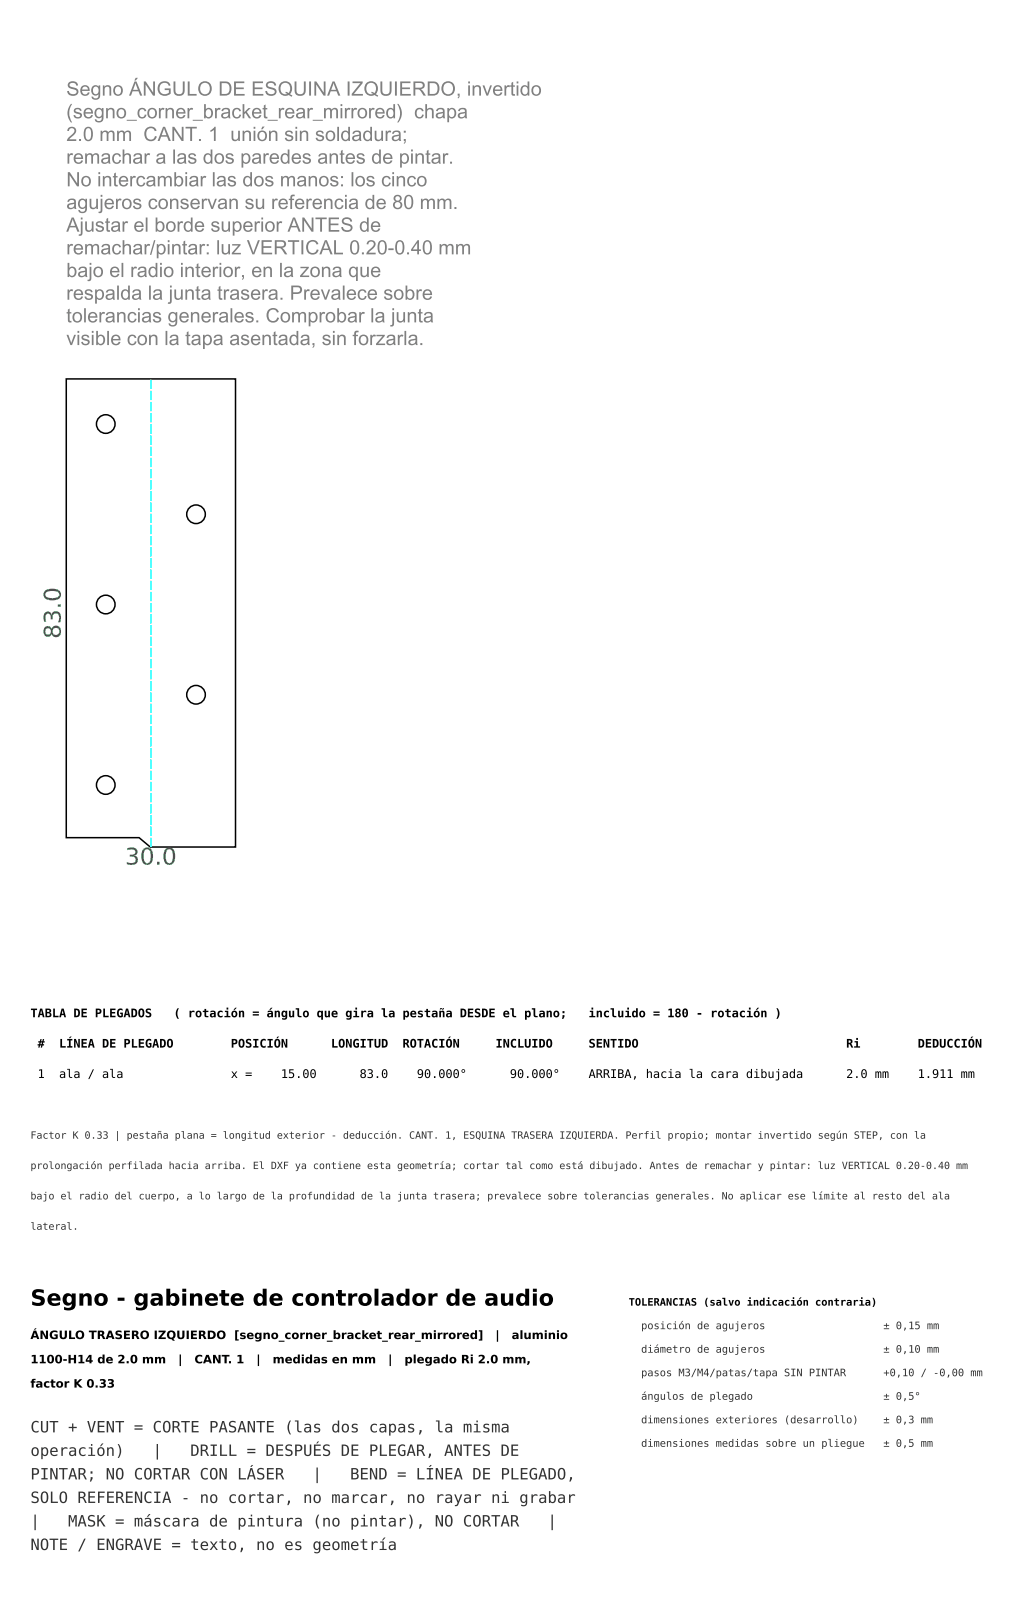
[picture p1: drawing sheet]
<svg xmlns="http://www.w3.org/2000/svg" width="170mm" height="270mm" viewBox="0 0 170 270" stroke-linecap="round" stroke-linejoin="round" font-family="sans-serif">
<defs><g id="words">
<g font-size="3.9" fill="#0a4">
<text x="10.2" y="106.9" transform="rotate(-90 10.2 106.9)">83.0</text>
<text x="20.9" y="144.7">30.0</text>
</g>
<text font-size="3.7" x="5.1" y="218.5">Segno - gabinete de controlador de audio</text>
<g font-size="2.6" fill="#333">
<text x="5.1" y="239.7">CUT + VENT = CORTE PASANTE (las dos capas, la misma</text>
<text x="5.1" y="243.6">operación)</text>
<text x="25.5" y="243.6">|</text>
<text x="31.8" y="243.6">DRILL = DESPUÉS DE PLEGAR, ANTES DE</text>
<text x="5.1" y="247.6">PINTAR; NO CORTAR CON LÁSER</text>
<text x="5.1" y="251.5">SOLO REFERENCIA - no cortar, no marcar, no rayar ni grabar</text>
<text x="52.3" y="247.6">|</text>
<text x="58.6" y="247.6">BEND = LÍNEA DE PLEGADO,</text>
<text x="5.1" y="255.5">|</text>
<text x="11.4" y="255.5">MASK = máscara de pintura (no pintar), NO CORTAR</text>
<text x="91.6" y="255.5">|</text>
<text x="5.1" y="259.4">NOTE / ENGRAVE = texto, no es geometría</text>
</g>
<g font-size="2">
<text x="5.1" y="170.2">TABLA DE PLEGADOS</text>
<text x="29" y="170.2">( rotación = ángulo que gira la pestaña DESDE el plano;</text>
<text x="98.5" y="170.2">incluido = 180 - rotación )</text>
<text x="6.3" y="175.3">#</text>
<text x="9.9" y="175.3">LÍNEA DE PLEGADO</text>
<text x="38.6" y="175.3">POSICIÓN</text>
<text x="55.4" y="175.3">LONGITUD</text>
<text x="67.3" y="175.3">ROTACIÓN</text>
<text x="82.9" y="175.3">INCLUIDO</text>
<text x="98.5" y="175.3">SENTIDO</text>
<text x="141.6" y="175.3">Ri</text>
<text x="153.5" y="175.3">DEDUCCIÓN</text>
<text x="6.3" y="180.4">1</text>
<text x="9.9" y="180.4">ala / ala</text>
<text x="38.6" y="180.4">x =</text>
<text x="47" y="180.4">15.00</text>
<text x="60.2" y="180.4">83.0</text>
<text x="69.7" y="180.4">90.000°</text>
<text x="85.3" y="180.4">90.000°</text>
<text x="98.5" y="180.4">ARRIBA, hacia la cara dibujada</text>
<text x="141.6" y="180.4">2.0 mm</text>
<text x="153.5" y="180.4">1.911 mm</text>
</g>
<g font-size="1.9">
<text x="5.1" y="224.1">ÁNGULO TRASERO IZQUIERDO [segno_corner_bracket_rear_mirrored]</text>
<text x="82.9" y="224.1">|</text>
<text x="85.6" y="224.1">aluminio</text>
<text x="5.1" y="228.2">1100-H14 de 2.0 mm</text>
<text x="5.1" y="232.2">factor K 0.33</text>
<text x="29.8" y="228.2">|</text>
<text x="32.5" y="228.2">CANT. 1</text>
<text x="42.9" y="228.2">|</text>
<text x="45.6" y="228.2">medidas en mm</text>
<text x="64.9" y="228.2">|</text>
<text x="67.7" y="228.2">plegado Ri 2.0 mm,</text>
</g>
<g font-size="1.7" fill="#333">
<text x="5.1" y="190.6">Factor K 0.33 | pestaña plana = longitud exterior - deducción. CANT. 1, ESQUINA TRASERA IZQUIERDA. Perfil propio; montar invertido según STEP, con la</text>
<text x="5.1" y="195.6">prolongación perfilada hacia arriba. El DXF ya contiene esta geometría; cortar tal como está dibujado. Antes de remachar y pintar: luz VERTICAL 0.20-0.40 mm</text>
<text x="5.1" y="200.7">bajo el radio del cuerpo, a lo largo de la profundidad de la junta trasera; prevalece sobre tolerancias generales. No aplicar ese límite al resto del ala</text>
<text x="5.1" y="205.8">lateral.</text>
<text x="107.3" y="222.4">posición de agujeros</text>
<text x="107.3" y="226.4">diámetro de agujeros</text>
<text x="147.8" y="222.4">± 0,15 mm</text>
<text x="147.8" y="226.4">± 0,10 mm</text>
<text x="107.3" y="230.3">pasos M3/M4/patas/tapa SIN PINTAR</text>
<text x="147.8" y="230.3">+0,10 / -0,00 mm</text>
<text x="107.3" y="234.2">ángulos de plegado</text>
<text x="107.3" y="238.2">dimensiones exteriores (desarrollo)</text>
<text x="147.8" y="234.2">± 0,5°</text>
<text x="147.8" y="238.2">± 0,3 mm</text>
<text x="107.3" y="242.1">dimensiones medidas sobre un pliegue</text>
<text x="147.8" y="242.1">± 0,5 mm</text>
</g>
<text font-size="1.7" x="105.2" y="218.5">TOLERANCIAS (salvo indicación contraria)</text>
</g></defs>
<g fill="none" stroke="#000" stroke-width=".25">
<path d="M11.1 63.4h28.3v78.3h-14.3l-1.8-1.5h-12.2z"/>
<circle cx="17.7" cy="71" r="1.56"/>
<circle cx="32.8" cy="86.1" r="1.56"/>
<circle cx="17.7" cy="101.2" r="1.56"/>
<circle cx="32.8" cy="116.3" r="1.56"/>
<circle cx="17.7" cy="131.4" r="1.56"/>
</g>
<g fill="none" stroke="#0ff" stroke-width=".25">
<path d="M25.2 63.5v1.6M25.2 65.4v1.6M25.2 67.3v1.5M25.2 69.1v1.6M25.2 71v1.6M25.2 72.9v1.5M25.2 74.7v1.6M25.2 76.6v1.6M25.2 78.5v1.5M25.2 80.4v1.5M25.2 82.2v1.6M25.2 84.1v1.6"/>
<path d="M25.2 86v1.5M25.2 87.8v1.6M25.2 89.7v1.6M25.2 91.6v1.5M25.2 93.4v1.6M25.2 95.3v1.6M25.2 97.2v1.5M25.2 99.1v1.5M25.2 100.9v1.6M25.2 102.8v1.6M25.2 104.7v1.5M25.2 106.5v1.6"/>
<path d="M25.2 108.4v1.6M25.2 110.3v1.5M25.2 112.1v1.6M25.2 114v1.6M25.2 115.9v1.5M25.2 117.8v1.5M25.2 119.6v1.6M25.2 121.5v1.5M25.2 123.4v1.5M25.2 125.2v1.6M25.2 127.1v1.6M25.2 129v1.5"/>
<path d="M25.2 130.8v1.6M25.2 132.7v1.6M25.2 134.6v1.5M25.2 136.5v1.5M25.2 138.3v1.6M25.2 140.2v1.5"/>
</g>
<g fill="#808080">
<path d="M61.3 13.9a1.22 1.22 0 0 0-.2 1.6 1.22 1.22 0 0 0 1.6 .4l.5 .3 .1-.2-.4-.3a1.21 1.21 0 0 0 .1-1.7 1.21 1.21 0 0 0-1.7-.1zM46.9 13.9a1.22 1.22 0 0 0-.1 1.6 1.22 1.22 0 0 0 1.5 .4l.5 .3 .1-.2-.4-.3a1.21 1.21 0 0 0 .1-1.7 1.21 1.21 0 0 0-1.7-.1zM74.2 13.9a1.18 1.18 0 0 0 .1 1.9 1.18 1.18 0 0 0 1.8-.6 1.17 1.17 0 0 0-.5-1.4 1.17 1.17 0 0 0-1.4 .1zM33.5 13.9a1.18 1.18 0 0 0 .1 1.9 1.18 1.18 0 0 0 1.8-.6 1.17 1.17 0 0 0-.5-1.4 1.17 1.17 0 0 0-1.4 .1zM26.7 13.9a1.28 1.28 0 0 0 0 1.8 1.28 1.28 0 0 0 1.9 0v-.9h-1v.3h.7v.4a.94 .94 0 0 1-1.6-.5 .94 .94 0 0 1 1.3-1l.2 .4 .3-.1a1.09 1.09 0 0 0-1.8-.4zM55.6 13.6l-.9 2.4h.4l.2-.7h1l.3 .7h.3l-.9-2.4zM22.5 13.6l-.9 2.4h.3l.3-.7h1l.2 .7h.4l-1-2.4zM69.2 13.6v2.4h.3v-1a.95 .95 0 0 1 1.2 .7l.2 .3h.4l-.6-.8-.3-.3a.66 .66 0 0 0 .7-.7 .66 .66 0 0 0-.9-.6zM71.6 13.6v2.4a1.54 1.54 0 0 0 1.8-.6 1.17 1.17 0 0 0-1-1.8zM36.8 13.6v2.4a1.54 1.54 0 0 0 1.8-.6 1.17 1.17 0 0 0-1-1.8zM11.6 13.8a.65 .65 0 0 0-.2 .7 .65 .65 0 0 0 .7 .4l.2 .1a.42 .42 0 0 1 .5 .4 .42 .42 0 0 1-.6 .4l-.4-.2-.3-.4h-.3a.97 .97 0 0 0 .9 .8 .97 .97 0 0 0 1-.7 1.26 1.26 0 0 0-1.3-.8h-.1a.29 .29 0 0 1 .1-.5l.2-.1a.58 .58 0 0 1 .8 .4h.3a.91 .91 0 0 0-1.5-.5zM44.7 13.8a.65 .65 0 0 0-.2 .7 .65 .65 0 0 0 .7 .4l.3 .1a.42 .42 0 0 1 .5 .4 .42 .42 0 0 1-.6 .4l-.5-.2-.2-.4h-.3a.97 .97 0 0 0 .9 .8 .97 .97 0 0 0 1-.7 1.26 1.26 0 0 0-1.3-.8h-.1a.29 .29 0 0 1 0-.5l.2-.1a.58 .58 0 0 1 .8 .4h.3a.91 .91 0 0 0-1.5-.5zM29 13.6v1.4a.94 .94 0 0 0 1 1 .94 .94 0 0 0 .9-1v-1.4h-.3v1.4a.63 .63 0 0 1-.6 .8 .63 .63 0 0 1-.7-.8v-1.4zM63.6 13.6v1.4a.94 .94 0 0 0 1 1 .94 .94 0 0 0 .9-1v-1.4h-.3v1.4a.63 .63 0 0 1-.6 .8 .63 .63 0 0 1-.6-.8v-1.4zM49.3 13.6v1.4a.94 .94 0 0 0 .9 1 .94 .94 0 0 0 1-1v-1.4h-.4v1.4a.63 .63 0 0 1-.6 .8 .63 .63 0 0 1-.6-.8v-1.4zM59 13.6v.3h1.3l-1.5 1.8v.3h1.9v-.3h-1.5l1.5-1.8v-.3zM24.1 13.6v2.4h.3v-1.9l1.2 1.9h.3v-2.4h-.3v1.9l-1.2-1.9zM52.6 13.6v2.4h.3v-1.9l1.2 1.9h.4v-2.4h-.3v1.9l-1.3-1.9zM39.2 13.6v2.4h1.7v-.3h-1.4v-.8h1.3v-.3h-1.3v-.7h1.4v-.3zM67 13.6v2.4h1.7v-.3h-1.4v-.8h1.3v-.3h-1.3v-.7h1.4v-.3zM42.3 13.6v2.4h1.8v-.3h-1.5v-.8h1.3v-.3h-1.3v-.7h1.4v-.3zM15.5 14.5a.85 .85 0 0 0-.2 1.1 .85 .85 0 0 0 1 .3l.2-.1a.48 .48 0 0 1-.3 .6 .48 .48 0 0 1-.6-.2l-.3-.1a.75 .75 0 0 0 .9 .6 .75 .75 0 0 0 .6-.9v-1.5h-.3v.2l-.3-.2h-.4zM87.3 14.5a.87 .87 0 0 0-.2 1.1 .87 .87 0 0 0 1.1 .3l.1-.1v.2h.3v-2.4h-.3v.9l-.5-.3zM31.4 13.6v2.4h1.5v-.3h-1.2v-2.1zM88.8 15.1a.9 .9 0 0 0 1.8 0 .9 .9 0 0 0-1.8 0zM18.9 15.1a.88 .88 0 0 0 1.7 0 .88 .88 0 0 0-1.7 0zM82.7 14.5a.88 .88 0 0 0-.1 1.3 .88 .88 0 0 0 1.3 0l.1-.3h-.3a.5 .5 0 0 1-.5 .3 .5 .5 0 0 1-.4-.6h1.3a.8 .8 0 0 0-.5-.9 .8 .8 0 0 0-.9 .2zM13.6 14.5a.88 .88 0 0 0 0 1.3 .88 .88 0 0 0 1.2 0l.2-.3h-.3a.5 .5 0 0 1-.6 .3 .5 .5 0 0 1-.4-.6h1.3a.8 .8 0 0 0-.4-.9 .8 .8 0 0 0-1 .2zM80.7 14.3l.7 1.7h.3l.6-1.7h-.3l-.5 1.4-.5-1.4zM17.2 14.3v1.7h.3v-.9a.42 .42 0 0 1 .3-.6 .42 .42 0 0 1 .5 .5v1h.3v-1.1a.62 .62 0 0 0-.4-.6 .62 .62 0 0 0-.7 .2v-.2zM79.1 14.3v1.7h.3v-.9a.42 .42 0 0 1 .3-.6 .42 .42 0 0 1 .5 .5v1h.3v-1.1a.62 .62 0 0 0-.4-.6 .62 .62 0 0 0-.8 .2v-.2zM85.6 13.9v.4h-.3v.2h.3v1a.43 .43 0 0 0 .1 .5 .43 .43 0 0 0 .5 0l-.1-.3h-.2v-.2v-1h.2v-.2h-.2v-.6zM84.4 14.3v1.7h.3v-.9a.44 .44 0 0 1 .3-.6l.2 .1 .1-.3h-.1a.4 .4 0 0 0-.5 .2v-.2zM66.1 13.6v2.4h.3v-2.4zM58.2 13.6v2.4h.3v-2.4zM51.7 13.6v2.4h.3v-2.4zM86.4 14.3v1.7h.3v-1.7zM78.3 14.3v1.7h.3v-1.7zM76.6 15.7v.3h.1l-.2 .3 .1 .2 .3-.3v-.5zM22.7 13l-.2 .5h.2l.4-.5zM86.4 13.6v.4h.3v-.4zM78.3 13.6v.4h.3v-.4zM61.5 14.1a.86 .86 0 0 1 1.1-.1 .86 .86 0 0 1 .3 1.1l-.3 .5-.4-.3-.1 .3 .3 .1a.92 .92 0 0 1-1-.3 .92 .92 0 0 1 0-1.1zM47.2 14.1a.86 .86 0 0 1 1.1-.1 .86 .86 0 0 1 .2 1.1l-.2 .5-.5-.3-.1 .3 .4 .1a.92 .92 0 0 1-1.1-.3 .92 .92 0 0 1 0-1.1zM74.4 14.1a.93 .93 0 0 1 1.4 .4 .93 .93 0 0 1-.8 1.3 .98 .98 0 0 1-.8-.7 .98 .98 0 0 1 .2-1zM33.7 14.1a.93 .93 0 0 1 1.4 .4 .93 .93 0 0 1-.8 1.3 .98 .98 0 0 1-.8-.7 .98 .98 0 0 1 .2-1zM55.8 13.9l.4 1.1h-.8zM22.7 13.9l.4 1.1h-.8zM69.5 13.9h.7a.41 .41 0 0 1 .5 .5l-.2 .2-1 .1zM71.9 13.9h.5a.84 .84 0 0 1 .8 1.3l-.4 .5h-.9zM37.1 13.9h.5a.84 .84 0 0 1 .8 1.3l-.4 .5h-.9zM15.7 14.7a.59 .59 0 0 1 .8 .1 .59 .59 0 0 1-.1 .8 .59 .59 0 0 1-.8-.2 .59 .59 0 0 1 .1-.7zM87.5 14.7a.54 .54 0 0 1 .7 0 .54 .54 0 0 1 .1 .7 .47 .47 0 0 1-.6 .4 .47 .47 0 0 1-.3-.7zM89.3 14.7a.62 .62 0 0 1 .9 .2 .62 .62 0 0 1-.2 .8 .64 .64 0 0 1-.8-.2 .64 .64 0 0 1 .1-.8zM19.4 14.7a.62 .62 0 0 1 .8 .2 .62 .62 0 0 1-.2 .8 .64 .64 0 0 1-.7-.2 .64 .64 0 0 1 .1-.8zM82.9 14.6a.48 .48 0 0 1 .6-.1 .48 .48 0 0 1 .3 .5h-1zM13.9 14.6a.48 .48 0 0 1 .5-.1 .48 .48 0 0 1 .3 .5h-1z"/>
<path d="M54.2 18.1v1.7h.3v-.9a.39 .39 0 0 1 .2-.6 .39 .39 0 0 1 .5 .4v1.1h.3v-1a.42 .42 0 0 1 .2-.4 .42 .42 0 0 1 .5 0l.1 1.4h.2v-1.2a.56 .56 0 0 0-.4-.6 .56 .56 0 0 0-.6 .3 .58 .58 0 0 0-1 0v-.2zM16 18.3a.85 .85 0 0 0-.1 1.1 .85 .85 0 0 0 1 .3l.1-.1a.48 .48 0 0 1-.2 .6 .48 .48 0 0 1-.7-.2l-.2-.1a.75 .75 0 0 0 .9 .6 .75 .75 0 0 0 .5-.9v-1.5h-.3v.2l-.3-.2h-.4zM74.8 18.1v2.4h.3v-.9a.72 .72 0 0 0 .9 .1 .72 .72 0 0 0 .3-.8 .71 .71 0 0 0-.3-.8 .71 .71 0 0 0-.9 .2v-.2zM34.1 17.4v2.4h.3v-.2a.71 .71 0 0 0 .9 .1 .71 .71 0 0 0 .3-.8 .7 .7 0 0 0-.3-.8 .7 .7 0 0 0-.9 .2v-.9zM64.8 18.3a.87 .87 0 0 0-.1 1.1 .87 .87 0 0 0 1 .3l.1-.1v.2h.3v-2.4h-.3v.9l-.5-.3zM40.6 17.4v2.4h.3v-.7l.2-.2 .6 .9h.3l-.7-1.1 .6-.6h-.3l-.7 .7v-1.4zM71.2 17.4v2.4h.2v-.9a.42 .42 0 0 1 .4-.6 .42 .42 0 0 1 .5 .4v1.1h.3v-1.1a.61 .61 0 0 0-.4-.6 .61 .61 0 0 0-.8 .2v-.9zM24.6 18.9a.88 .88 0 0 0 1.7 0 .88 .88 0 0 0-1.7 0zM19.4 18.9a.9 .9 0 0 0 1.8 0 .9 .9 0 0 0-1.8 0zM59.7 18.9a.9 .9 0 0 0 1.8 0 .9 .9 0 0 0-1.8 0zM49.7 18.3l-.1 .3h.3a.43 .43 0 0 1 .4-.4 .43 .43 0 0 1 .4 .5 1.13 1.13 0 0 0-1.2 .6 .68 .68 0 0 0 .5 .6 .68 .68 0 0 0 .7-.3l.1 .2h.3l-.1-.2a2.11 2.11 0 0 0-.2-1.5h-.7zM14.2 18.3a.88 .88 0 0 0-.1 1.3 .88 .88 0 0 0 1.3 0l.2-.3-.3-.1a.5 .5 0 0 1-.6 .4 .5 .5 0 0 1-.4-.6h1.3a.8 .8 0 0 0-.5-.9 .8 .8 0 0 0-.9 .2zM37.2 18.3l-.2 .3h.3a.43 .43 0 0 1 .5-.4 .43 .43 0 0 1 .4 .5 1.13 1.13 0 0 0-1.2 .6 .68 .68 0 0 0 .5 .6 .68 .68 0 0 0 .7-.3l.1 .2h.3l-.1-.2a2.11 2.11 0 0 0-.2-1.5h-.7zM29.7 18.3a.88 .88 0 0 0-.1 1.3 .88 .88 0 0 0 1.3 0l.1-.3-.3-.1a.5 .5 0 0 1-.6 .4 .5 .5 0 0 1-.4-.6h1.3a.8 .8 0 0 0-.4-.9 .8 .8 0 0 0-.9 .2zM63 18.3a.88 .88 0 0 0-.1 1.3 .88 .88 0 0 0 1.3 0l.1-.3-.3-.1a.5 .5 0 0 1-.5 .4 .5 .5 0 0 1-.4-.6h1.3a.8 .8 0 0 0-.5-.9 .8 .8 0 0 0-.9 .2zM47.9 18.3a.88 .88 0 0 0-.1 1.3 .88 .88 0 0 0 1.3 0l.2-.3-.3-.1a.5 .5 0 0 1-.6 .4 .5 .5 0 0 1-.4-.6h1.3a.8 .8 0 0 0-.4-.9 .8 .8 0 0 0-1 .2zM42.4 18.3a.88 .88 0 0 0-.1 1.3 .88 .88 0 0 0 1.3 0l.1-.3-.3-.1a.5 .5 0 0 1-.6 .4 .5 .5 0 0 1-.3-.6h1.2a.8 .8 0 0 0-.4-.9 .8 .8 0 0 0-.9 .2zM76.8 18.3l-.2 .3h.3a.43 .43 0 0 1 .5-.4 .43 .43 0 0 1 .4 .5 1.13 1.13 0 0 0-1.2 .6 .68 .68 0 0 0 .5 .6 .68 .68 0 0 0 .7-.3l.1 .2h.3l-.1-.2a2.11 2.11 0 0 0-.2-1.5h-.7zM73.1 18.3l-.2 .3h.3a.43 .43 0 0 1 .5-.4 .43 .43 0 0 1 .4 .5 1.13 1.13 0 0 0-1.2 .6 .68 .68 0 0 0 .5 .6 .68 .68 0 0 0 .7-.3l.1 .2h.3l-.1-.2a2.11 2.11 0 0 0-.2-1.5h-.7zM39.1 18.2a.88 .88 0 0 0-.2 1.2 .88 .88 0 0 0 1.2 .3l.2-.5h-.2a.48 .48 0 0 1-.6 .4 .48 .48 0 0 1-.4-.7 .47 .47 0 0 1 .3-.6 .47 .47 0 0 1 .6 .3h.3a.72 .72 0 0 0-1.2-.4zM23.3 18.2a.88 .88 0 0 0-.2 1.2 .88 .88 0 0 0 1.1 .3l.3-.5h-.3a.48 .48 0 0 1-.6 .4 .48 .48 0 0 1-.3-.7 .47 .47 0 0 1 .3-.6 .47 .47 0 0 1 .6 .3h.3a.72 .72 0 0 0-1.2-.4zM69.7 18.2a.88 .88 0 0 0-.2 1.2 .88 .88 0 0 0 1.1 .3l.3-.5h-.3a.48 .48 0 0 1-.6 .4 .48 .48 0 0 1-.3-.7 .47 .47 0 0 1 .3-.6 .47 .47 0 0 1 .6 .3h.3a.72 .72 0 0 0-1.2-.4zM12.5 18.2a.58 .58 0 0 0 0 .7 .58 .58 0 0 0 .6 .2 .24 .24 0 0 1 .3 .2 .24 .24 0 0 1-.2 .3l-.5-.1-.1-.3-.3 .1a.69 .69 0 0 0 .8 .6 .69 .69 0 0 0 .5-.9l-1-.4a.37 .37 0 0 1 .4-.3 .37 .37 0 0 1 .4 .3l.3-.1a.73 .73 0 0 0-1.2-.3zM17.8 18.1v1.7h.2v-.9a.42 .42 0 0 1 .4-.6 .42 .42 0 0 1 .5 .5v1h.3v-1.1a.62 .62 0 0 0-.4-.6 .62 .62 0 0 0-.8 .2v-.2zM27.7 18.1v1.7h.3v-.9a.42 .42 0 0 1 .3-.6 .42 .42 0 0 1 .5 .5v1h.3v-1.1a.62 .62 0 0 0-.4-.6 .62 .62 0 0 0-.7 .2v-.2zM11.9 17.4a2.38 2.38 0 0 0 0 3.1h.2a2.74 2.74 0 0 1 0-3.1zM66.4 17.4a2.74 2.74 0 0 1 0 3.1h.3a2.38 2.38 0 0 0 0-3.1zM44.1 17.7v.4h-.2v.2h.2v1a.43 .43 0 0 0 .2 .5 .43 .43 0 0 0 .5 0l-.1-.3h-.2l-.1-.2v-1h.3v-.2h-.3v-.6zM61.8 18.1v1.7h.2v-.9a.44 .44 0 0 1 .4-.6l.2 .1 .1-.3h-.2a.4 .4 0 0 0-.5 .2v-.2zM58.8 18.1v1.7h.3v-.9a.44 .44 0 0 1 .3-.6l.2 .1 .1-.3h-.1a.4 .4 0 0 0-.5 .2v-.2zM57.7 18.1v1.7h.3v-.9a.44 .44 0 0 1 .3-.6l.2 .1 .1-.3h-.1a.4 .4 0 0 0-.5 .2v-.2zM51.4 18.1v1.7h.3v-.9a.44 .44 0 0 1 .4-.6l.2 .1 .1-.3h-.2a.4 .4 0 0 0-.5 .2v-.2zM46.7 18.1v1.7h.2v-.9a.44 .44 0 0 1 .4-.6l.2 .1 .1-.3h-.2a.4 .4 0 0 0-.5 .2v-.2zM36 18.1v1.7h.3v-.9a.44 .44 0 0 1 .3-.6l.2 .1 .1-.3h-.1a.4 .4 0 0 0-.6 .2v-.2zM31.4 18.1v1.7h.3v-.9a.44 .44 0 0 1 .3-.6l.2 .1 .1-.3h-.1a.4 .4 0 0 0-.6 .2v-.2zM26.6 18.1v1.7h.3v-.9a.44 .44 0 0 1 .3-.6l.2 .1 .1-.3h-.1a.4 .4 0 0 0-.5 .2v-.2zM57 18.1v1.7h.3v-1.7zM52.3 20v.2h1.7v-.2zM44.8 20v.2h1.7v-.2zM21.2 20v.2h1.7v-.2zM32.2 20v.2h1.7v-.2zM57 17.4v.4h.3v-.4zM16.2 18.4a.59 .59 0 0 1 .8 .2 .59 .59 0 0 1-.1 .8 .59 .59 0 0 1-.8-.2 .59 .59 0 0 1 .1-.8zM75.2 18.5a.52 .52 0 0 1 .7 0 .52 .52 0 0 1 .1 .6 .48 .48 0 0 1-.5 .5 .48 .48 0 0 1-.4-.6zM34.5 18.5a.52 .52 0 0 1 .7 0 .52 .52 0 0 1 .1 .6 .47 .47 0 0 1-.6 .5 .47 .47 0 0 1-.3-.7zM65 18.5a.54 .54 0 0 1 .7 0 .54 .54 0 0 1 .1 .7 .47 .47 0 0 1-.6 .4 .47 .47 0 0 1-.3-.7zM25.1 18.4a.62 .62 0 0 1 .9 .3 .62 .62 0 0 1-.3 .8 .64 .64 0 0 1-.7-.3 .64 .64 0 0 1 .1-.8zM19.9 18.4a.62 .62 0 0 1 .9 .3 .62 .62 0 0 1-.2 .8 .64 .64 0 0 1-.8-.3 .64 .64 0 0 1 .1-.8zM60.3 18.4a.62 .62 0 0 1 .8 .3 .62 .62 0 0 1-.2 .8 .64 .64 0 0 1-.8-.3 .64 .64 0 0 1 .2-.8zM49.9 19.2l.8-.3a.49 .49 0 0 1-.2 .6 .49 .49 0 0 1-.7-.2zM14.4 18.4a.48 .48 0 0 1 .6-.1 .48 .48 0 0 1 .3 .5h-1zM37.3 19.2l.9-.3a.49 .49 0 0 1-.3 .6 .49 .49 0 0 1-.6-.2zM29.9 18.4a.48 .48 0 0 1 .5-.1 .48 .48 0 0 1 .3 .5h-.9zM63.2 18.4a.48 .48 0 0 1 .6-.1 .48 .48 0 0 1 .3 .5h-1zM48.1 18.4a.48 .48 0 0 1 .6-.1 .48 .48 0 0 1 .3 .5h-1zM42.6 18.4a.48 .48 0 0 1 .6-.1 .48 .48 0 0 1 .2 .5h-.9zM76.9 19.2l.9-.3a.49 .49 0 0 1-.3 .6 .49 .49 0 0 1-.6-.2zM73.2 19.2l.9-.3a.49 .49 0 0 1-.3 .6 .49 .49 0 0 1-.6-.2z"/>
<path d="M27.3 21.2l-.9 2.4h.3l.3-.7h.9l.3 .7h.4l-1-2.4zM24.5 21.5a1.23 1.23 0 0 0-.2 1.5 1.23 1.23 0 0 0 1.4 .5l.3-.2 .2-.5h-.3a.75 .75 0 0 1-.9 .5 .75 .75 0 0 1-.5-.9 .75 .75 0 0 1 .5-.9 .75 .75 0 0 1 .9 .4h.3a1.02 1.02 0 0 0-1.7-.4zM31 21.2v.3h.8v2.1h.3v-2.1h.8v-.3zM28.8 21.2v2.4h.3v-1.9l1.3 1.9h.3v-2.4h-.3v1.9l-1.2-1.9zM19.6 21.9v1.7h.3v-.9a.39 .39 0 0 1 .2-.6 .39 .39 0 0 1 .5 .4v1.1h.3v-1a.42 .42 0 0 1 .2-.4 .42 .42 0 0 1 .4 0l.1 1.4h.3v-1.2a.56 .56 0 0 0-.4-.6 .56 .56 0 0 0-.6 .3 .58 .58 0 0 0-1 0v-.2zM16.8 21.9v1.7h.3v-.9a.39 .39 0 0 1 .2-.6 .39 .39 0 0 1 .5 .4v1.1h.3v-1a.42 .42 0 0 1 .2-.4 .42 .42 0 0 1 .5 0l.1 1.4h.3v-1.2a.56 .56 0 0 0-.5-.6 .56 .56 0 0 0-.6 .3 .58 .58 0 0 0-1 0v-.2zM14.4 21.3a1.71 1.71 0 0 0 .1 2.3 .76 .76 0 0 0 1-.8 1.13 1.13 0 0 0-.7-1.6zM11.5 21.4l-.3 .5h.3a.46 .46 0 0 1 .7-.4 .46 .46 0 0 1 .1 .8 2.94 2.94 0 0 0-1.1 1.3h1.6v-.3h-1.2l.1-.1a1.95 1.95 0 0 0 1-1.5 .79 .79 0 0 0-1.2-.3zM60.9 22.1a.87 .87 0 0 0-.1 1.1 .87 .87 0 0 0 1 .3l.2-.1v.2h.2v-2.4h-.3v.9l-.4-.3zM57.3 22.1a.87 .87 0 0 0-.2 1.1 .87 .87 0 0 0 1 .3l.2-.1v.2h.2v-2.4h-.2v.9l-.5-.3zM54.4 22.7a.9 .9 0 0 0 1.8 0 .9 .9 0 0 0-1.8 0zM43 22.7a.88 .88 0 0 0 1.7 0 .88 .88 0 0 0-1.7 0zM65.7 22.1l-.1 .3h.3a.43 .43 0 0 1 .5-.4 .43 .43 0 0 1 .3 .5 1.13 1.13 0 0 0-1.2 .6 .68 .68 0 0 0 .6 .6 .68 .68 0 0 0 .7-.3v.2h.3l-.1-.2a2.11 2.11 0 0 0-.2-1.5h-.6zM59.1 22.1l-.1 .3h.2a.43 .43 0 0 1 .5-.4 .43 .43 0 0 1 .4 .5 1.13 1.13 0 0 0-1.2 .6 .68 .68 0 0 0 .5 .6 .68 .68 0 0 0 .7-.3l.1 .2h.3l-.1-.2a2.11 2.11 0 0 0-.2-1.5h-.7zM53 22a.58 .58 0 0 0 0 .7 .58 .58 0 0 0 .7 .2 .24 .24 0 0 1 .2 .2 .24 .24 0 0 1-.2 .3l-.5-.1-.1-.3-.3 .1a.69 .69 0 0 0 .8 .6 .69 .69 0 0 0 .6-.9l-1-.4a.37 .37 0 0 1 .3-.3 .37 .37 0 0 1 .4 .3l.3-.1a.73 .73 0 0 0-1.2-.3zM47.9 22a.58 .58 0 0 0-.1 .7 .58 .58 0 0 0 .7 .2 .24 .24 0 0 1 .3 .2 .24 .24 0 0 1-.2 .3l-.5-.1-.2-.3-.3 .1a.69 .69 0 0 0 .9 .6 .69 .69 0 0 0 .5-.9l-1-.4a.37 .37 0 0 1 .4-.3 .37 .37 0 0 1 .3 .3l.3-.1a.73 .73 0 0 0-1.1-.3zM50.2 21.9v1.7h.3v-.9a.42 .42 0 0 1 .3-.6 .42 .42 0 0 1 .5 .5v1h.3v-1.1a.62 .62 0 0 0-.4-.6 .62 .62 0 0 0-.8 .2v-.2zM45 21.9v1.7h.3v-.9a.42 .42 0 0 1 .3-.6 .42 .42 0 0 1 .5 .5v1h.3v-1.1a.62 .62 0 0 0-.4-.6 .62 .62 0 0 0-.7 .2v-.2zM40.6 21.9v1.7h.3v-.9a.42 .42 0 0 1 .3-.6 .42 .42 0 0 1 .5 .5v1h.3v-1.1a.62 .62 0 0 0-.4-.6 .62 .62 0 0 0-.8 .2v-.2zM62.7 21.9v1a.61 .61 0 0 0 .4 .7 .61 .61 0 0 0 .7-.3v.3h.3v-1.7h-.3v.9a.43 .43 0 0 1-.4 .6 .43 .43 0 0 1-.4-.6v-.9zM38.7 21.9v1a.61 .61 0 0 0 .4 .7 .61 .61 0 0 0 .8-.3v.3h.2v-1.7h-.3v.9a.43 .43 0 0 1-.3 .6 .43 .43 0 0 1-.5-.6v-.9zM35.2 21.8v.3l.6-.4v1.9h.3v-2.4h-.2zM64.5 21.9v1.7h.3v-.9a.44 .44 0 0 1 .3-.6l.3 .1 .1-.3h-.2a.4 .4 0 0 0-.5 .2v-.2zM56.4 21.2v2.4h.3v-2.4zM49.4 21.9v1.7h.3v-1.7zM42.4 21.9v1.7h.3v-1.7zM67.6 23.3v.3h.1l-.2 .3 .1 .2 .3-.3v-.5zM43.9 21.2l-.2 .4h.2l.4-.4zM67.6 21.9v.3h.3v-.3zM13.2 23.3v.3h.4v-.3zM33.3 23.3v.3h.3v-.3zM49.4 21.2v.4h.3v-.4zM42.4 21.2v.4h.3v-.4zM27.4 21.5l.5 1.1h-.9zM14.5 21.6a.51 .51 0 0 1 .6 0 .51 .51 0 0 1 .1 .6v.5a.48 .48 0 0 1-.4 .7 .48 .48 0 0 1-.5-.6v-.7zM61.2 22.3a.54 .54 0 0 1 .7 0 .54 .54 0 0 1 .1 .7 .47 .47 0 0 1-.6 .4 .47 .47 0 0 1-.4-.7zM57.5 22.3a.54 .54 0 0 1 .7 0 .54 .54 0 0 1 .1 .7 .47 .47 0 0 1-.6 .4 .47 .47 0 0 1-.3-.7zM54.9 22.2a.62 .62 0 0 1 .9 .2 .62 .62 0 0 1-.2 .9 .64 .64 0 0 1-.8-.3 .64 .64 0 0 1 .1-.8zM43.5 22.2a.62 .62 0 0 1 .9 .2 .62 .62 0 0 1-.3 .9 .64 .64 0 0 1-.7-.3 .64 .64 0 0 1 .1-.8zM65.9 23l.8-.3a.49 .49 0 0 1-.2 .6 .49 .49 0 0 1-.6-.2zM59.3 23l.8-.3a.49 .49 0 0 1-.3 .6 .49 .49 0 0 1-.6-.2z"/>
<path d="M14.2 25.7v1.7h.3v-.9a.39 .39 0 0 1 .3-.6 .39 .39 0 0 1 .5 .4v1.1h.3v-1a.42 .42 0 0 1 .1-.4 .42 .42 0 0 1 .5-.1l.1 1.5h.3v-1.2a.56 .56 0 0 0-.4-.6 .56 .56 0 0 0-.7 .3 .58 .58 0 0 0-1 0v-.2zM66.9 25.7v2.3h.3v-.8a.72 .72 0 0 0 .9 .1 .72 .72 0 0 0 .3-.8 .71 .71 0 0 0-.3-.8 .71 .71 0 0 0-.9 .2v-.2zM40.4 25.7v2.3h.3v-.8a.72 .72 0 0 0 .9 .1 .72 .72 0 0 0 .3-.8 .71 .71 0 0 0-.4-.8 .71 .71 0 0 0-.8 .2v-.2zM62.4 25.9a.87 .87 0 0 0-.1 1.1 .87 .87 0 0 0 1 .3l.1-.1v.2h.3v-2.4h-.3v.9l-.5-.3zM47.1 25.9a.87 .87 0 0 0-.1 1.1 .87 .87 0 0 0 1 .3l.2-.1v.2h.2v-2.4h-.3v.9l-.4-.3zM34.2 25.9a.87 .87 0 0 0-.1 1.1 .87 .87 0 0 0 1 .3l.2-.1v.2h.2v-2.4h-.3v.9l-.4-.3zM20.5 25v2.4h.3v-.9a.42 .42 0 0 1 .3-.6 .42 .42 0 0 1 .5 .4v1.1h.3v-1.1a.61 .61 0 0 0-.4-.7 .61 .61 0 0 0-.7 .3v-.9zM35.8 26.5a.9 .9 0 0 0 1.8 0 .9 .9 0 0 0-1.8 0zM53.4 25.9l-.1 .3h.2a.43 .43 0 0 1 .5-.4 .43 .43 0 0 1 .4 .5 1.13 1.13 0 0 0-1.2 .6 .68 .68 0 0 0 .5 .5 .68 .68 0 0 0 .7-.2l.1 .2h.3l-.1-.2a2.11 2.11 0 0 0-.2-1.5l-.7-.1zM42.3 25.9l-.1 .3h.3a.43 .43 0 0 1 .5-.4 .43 .43 0 0 1 .4 .5 1.13 1.13 0 0 0-1.2 .6 .68 .68 0 0 0 .5 .5 .68 .68 0 0 0 .7-.2v.2h.3v-.2a2.11 2.11 0 0 0-.3-1.5l-.6-.1zM29.8 25.9l-.1 .3h.3a.43 .43 0 0 1 .4-.4 .43 .43 0 0 1 .4 .5 1.13 1.13 0 0 0-1.2 .6 .68 .68 0 0 0 .6 .5 .68 .68 0 0 0 .6-.2l.1 .2h.3l-.1-.2a2.11 2.11 0 0 0-.2-1.5l-.7-.1zM26.3 25.9l-.1 .3h.3a.43 .43 0 0 1 .4-.4 .43 .43 0 0 1 .4 .5 1.13 1.13 0 0 0-1.2 .6 .68 .68 0 0 0 .6 .5 .68 .68 0 0 0 .6-.2l.1 .2h.3l-.1-.2a2.11 2.11 0 0 0-.2-1.5l-.7-.1zM22.4 25.9l-.1 .3h.3a.43 .43 0 0 1 .5-.4 .43 .43 0 0 1 .4 .5 1.13 1.13 0 0 0-1.2 .6 .68 .68 0 0 0 .5 .5 .68 .68 0 0 0 .7-.2v.2h.3v-.2a2.11 2.11 0 0 0-.3-1.5l-.6-.1zM12.5 25.9a.88 .88 0 0 0 0 1.2 .88 .88 0 0 0 1.2 .1l.2-.3-.3-.1a.5 .5 0 0 1-.6 .4 .5 .5 0 0 1-.4-.6h1.3a.8 .8 0 0 0-.4-.9 .8 .8 0 0 0-1 .2zM17.1 25.9l-.1 .3h.3a.43 .43 0 0 1 .4-.4 .43 .43 0 0 1 .4 .5 1.13 1.13 0 0 0-1.2 .6 .68 .68 0 0 0 .6 .5 .68 .68 0 0 0 .6-.2l.1 .2h.3l-.1-.2a2.11 2.11 0 0 0-.2-1.5l-.7-.1zM64.3 25.9a.88 .88 0 0 0-.1 1.2 .88 .88 0 0 0 1.3 .1l.2-.3-.3-.1a.5 .5 0 0 1-.6 .4 .5 .5 0 0 1-.4-.6h1.3a.8 .8 0 0 0-.5-.9 .8 .8 0 0 0-.9 .2zM58 25.9a.88 .88 0 0 0 0 1.2 .88 .88 0 0 0 1.2 .1l.2-.3-.3-.1a.5 .5 0 0 1-.6 .4 .5 .5 0 0 1-.4-.6h1.3a.8 .8 0 0 0-.4-.9 .8 .8 0 0 0-1 .2zM49 25.9a.88 .88 0 0 0 0 1.2 .88 .88 0 0 0 1.2 .1l.2-.3-.3-.1a.5 .5 0 0 1-.6 .4 .5 .5 0 0 1-.4-.6h1.3a.8 .8 0 0 0-.4-.9 .8 .8 0 0 0-1 .2zM45.3 25.9a.88 .88 0 0 0 0 1.2 .88 .88 0 0 0 1.2 .1l.2-.3-.3-.1a.5 .5 0 0 1-.6 .4 .5 .5 0 0 1-.4-.6h1.3a.8 .8 0 0 0-.4-.9 .8 .8 0 0 0-1 .2zM72.4 25.9l-.2 .3h.3a.43 .43 0 0 1 .5-.4 .43 .43 0 0 1 .4 .5 1.13 1.13 0 0 0-1.2 .6 .68 .68 0 0 0 .5 .5 .68 .68 0 0 0 .7-.2l.1 .2h.3l-.1-.2a2.11 2.11 0 0 0-.2-1.5l-.7-.1zM19 25.8a.88 .88 0 0 0-.1 1.2 .88 .88 0 0 0 1.1 .3l.3-.5h-.3a.48 .48 0 0 1-.6 .4 .48 .48 0 0 1-.3-.7 .47 .47 0 0 1 .2-.6 .47 .47 0 0 1 .7 .3h.2a.72 .72 0 0 0-1.2-.4zM37.9 25.8a.58 .58 0 0 0 0 .7 .58 .58 0 0 0 .7 .2 .24 .24 0 0 1 .2 .2 .24 .24 0 0 1-.2 .3l-.5-.1-.1-.3-.3 .1a.69 .69 0 0 0 .8 .5 .69 .69 0 0 0 .6-.8l-1-.4a.37 .37 0 0 1 .3-.4 .37 .37 0 0 1 .4 .4l.3-.1a.73 .73 0 0 0-1.2-.3zM31.7 25.8a.58 .58 0 0 0-.1 .7 .58 .58 0 0 0 .7 .2 .24 .24 0 0 1 .3 .2 .24 .24 0 0 1-.3 .3l-.4-.1-.2-.3-.3 .1a.69 .69 0 0 0 .9 .5 .69 .69 0 0 0 .5-.8l-1-.4a.37 .37 0 0 1 .3-.4 .37 .37 0 0 1 .4 .4l.3-.1a.73 .73 0 0 0-1.1-.3zM59.8 25.8a.58 .58 0 0 0 0 .7 .58 .58 0 0 0 .7 .2 .24 .24 0 0 1 .3 .2 .24 .24 0 0 1-.3 .3l-.4-.1-.2-.3-.3 .1a.69 .69 0 0 0 .8 .5 .69 .69 0 0 0 .6-.8l-1-.4a.37 .37 0 0 1 .3-.4 .37 .37 0 0 1 .4 .4l.3-.1a.73 .73 0 0 0-1.2-.3zM50.8 25.8a.58 .58 0 0 0 0 .7 .58 .58 0 0 0 .7 .2 .24 .24 0 0 1 .2 .2 .24 .24 0 0 1-.2 .3l-.5-.1-.1-.3-.3 .1a.69 .69 0 0 0 .8 .5 .69 .69 0 0 0 .6-.8l-1-.4a.37 .37 0 0 1 .3-.4 .37 .37 0 0 1 .4 .4l.3-.1a.73 .73 0 0 0-1.2-.3zM69.5 25.7v1.7h.3v-.9a.42 .42 0 0 1 .3-.6 .42 .42 0 0 1 .5 .4v1.1h.3v-1.1a.62 .62 0 0 0-.4-.7 .62 .62 0 0 0-.7 .3v-.2zM55.1 25.7v1.7h.3v-.9a.42 .42 0 0 1 .4-.6 .42 .42 0 0 1 .5 .4v1.1h.2v-1.1a.62 .62 0 0 0-.3-.7 .62 .62 0 0 0-.8 .3v-.2zM71.4 25.2v.5h-.2v.2h.2v1a.43 .43 0 0 0 .1 .5 .43 .43 0 0 0 .5 0v-.3h-.2l-.1-.2v-1h.3v-.2h-.3v-.6zM57 25.2v.5h-.2v.2h.2v1a.43 .43 0 0 0 .2 .5 .43 .43 0 0 0 .5 0l-.1-.3h-.2l-.1-.2v-1h.3v-.2h-.3v-.6zM44.1 25.7v1.7h.3v-.9a.44 .44 0 0 1 .3-.6l.2 .1 .1-.3h-.1a.4 .4 0 0 0-.6 .2v-.2zM11.3 25.7v1.7h.3v-.9a.44 .44 0 0 1 .3-.6l.2 .1 .1-.3h-.1a.4 .4 0 0 0-.5 .2v-.2zM24.2 25.7v1.7h.3v-.9a.44 .44 0 0 1 .3-.6l.2 .1 .1-.3h-.1a.4 .4 0 0 0-.5 .2v-.2zM74.1 25.7v1.7h.3v-.9a.44 .44 0 0 1 .3-.6l.2 .1 .1-.3h-.1a.4 .4 0 0 0-.5 .2v-.2zM29 25v2.4h.3v-2.4zM68.8 25.7v1.7h.3v-1.7zM75.3 27.1v.3h.3v-.3zM68.8 25v.3h.3v-.3zM67.3 26.1a.52 .52 0 0 1 .7-.1 .52 .52 0 0 1 .1 .7 .48 .48 0 0 1-.6 .5 .48 .48 0 0 1-.3-.7zM40.8 26.1a.52 .52 0 0 1 .7-.1 .52 .52 0 0 1 .1 .7 .48 .48 0 0 1-.6 .5 .48 .48 0 0 1-.3-.7zM62.6 26.1a.54 .54 0 0 1 .7 0 .54 .54 0 0 1 .1 .7 .47 .47 0 0 1-.5 .4 .47 .47 0 0 1-.4-.7zM47.3 26.1a.54 .54 0 0 1 .7 0 .54 .54 0 0 1 .1 .7 .47 .47 0 0 1-.5 .4 .47 .47 0 0 1-.4-.7zM34.5 26.1a.54 .54 0 0 1 .7 0 .54 .54 0 0 1 .1 .7 .47 .47 0 0 1-.6 .4 .47 .47 0 0 1-.4-.7zM36.3 26a.62 .62 0 0 1 .9 .2 .62 .62 0 0 1-.2 .9 .64 .64 0 0 1-.8-.3 .64 .64 0 0 1 .1-.8zM53.6 26.8l.8-.3a.49 .49 0 0 1-.3 .6 .49 .49 0 0 1-.6-.2zM42.5 26.8l.9-.3a.49 .49 0 0 1-.3 .6 .49 .49 0 0 1-.6-.2zM30 26.8l.8-.3a.49 .49 0 0 1-.2 .6 .49 .49 0 0 1-.7-.2zM26.5 26.8l.8-.3a.49 .49 0 0 1-.2 .6 .49 .49 0 0 1-.7-.2zM22.6 26.8l.9-.3a.49 .49 0 0 1-.3 .6 .49 .49 0 0 1-.6-.2zM12.8 26a.48 .48 0 0 1 .5-.1 .48 .48 0 0 1 .3 .5h-1zM17.3 26.8l.8-.3a.49 .49 0 0 1-.2 .6 .49 .49 0 0 1-.7-.2zM64.5 26a.48 .48 0 0 1 .6-.1 .48 .48 0 0 1 .3 .5h-1zM58.3 26a.48 .48 0 0 1 .5-.1 .48 .48 0 0 1 .3 .5h-1zM49.3 26a.48 .48 0 0 1 .5-.1 .48 .48 0 0 1 .3 .5h-1zM45.6 26a.48 .48 0 0 1 .5-.1 .48 .48 0 0 1 .3 .5h-1zM72.5 26.8l.9-.3a.49 .49 0 0 1-.3 .6 .49 .49 0 0 1-.6-.2z"/>
<path d="M11.3 28.8v2.4h.3v-1.9l1.3 1.9h.3v-2.4h-.3v1.9l-1.2-1.9zM47 29.5v1.7h.3v-.9a.39 .39 0 0 1 .2-.6 .39 .39 0 0 1 .5 .4v1.1h.3v-1a.42 .42 0 0 1 .2-.4 .42 .42 0 0 1 .5-.1l.1 1.5h.3v-1.2a.56 .56 0 0 0-.5-.6 .56 .56 0 0 0-.6 .3 .58 .58 0 0 0-1 0v-.2zM26.4 29.5v1.7h.3v-.9a.39 .39 0 0 1 .2-.6 .39 .39 0 0 1 .5 .4v1.1h.3v-1a.42 .42 0 0 1 .2-.4 .42 .42 0 0 1 .4-.1l.1 1.5h.3v-1.2a.56 .56 0 0 0-.4-.6 .56 .56 0 0 0-.6 .3 .58 .58 0 0 0-1 0v-.2zM29.2 28.8v2.4h.2v-.2a.71 .71 0 0 0 .9 .1 .71 .71 0 0 0 .4-.8 .7 .7 0 0 0-.4-.8 .7 .7 0 0 0-.8 .2v-.9zM40.9 29.7a.87 .87 0 0 0-.2 1 .87 .87 0 0 0 1.1 .4l.1-.1v.2h.3v-2.4h-.3v.9l-.5-.3zM13.5 30.3a.9 .9 0 0 0 1.8 0 .9 .9 0 0 0-1.8 0zM69.7 30.3a.88 .88 0 0 0 1.7 0 .88 .88 0 0 0-1.7 0zM59.4 30.3a.88 .88 0 0 0 1.7 0 .88 .88 0 0 0-1.7 0zM53.3 30.3a.9 .9 0 0 0 1.8 0 .9 .9 0 0 0-1.8 0zM42.4 30.3a.9 .9 0 0 0 1.8 0 .9 .9 0 0 0-1.8 0zM49.9 29.7l-.2 .3h.3a.43 .43 0 0 1 .5-.4 .43 .43 0 0 1 .4 .5 1.13 1.13 0 0 0-1.2 .6 .68 .68 0 0 0 .5 .5 .68 .68 0 0 0 .7-.2l.1 .2h.3l-.1-.3a2.11 2.11 0 0 0-.2-1.4l-.7-.1zM36.4 29.7l-.1 .3h.3a.43 .43 0 0 1 .5-.4 .43 .43 0 0 1 .4 .5 1.13 1.13 0 0 0-1.2 .6 .68 .68 0 0 0 .5 .5 .68 .68 0 0 0 .7-.2v.2h.3v-.3a2.11 2.11 0 0 0-.3-1.4l-.6-.1zM31.8 29.7l-.1 .3h.3a.43 .43 0 0 1 .5-.4 .43 .43 0 0 1 .4 .5 1.13 1.13 0 0 0-1.2 .6 .68 .68 0 0 0 .5 .5 .68 .68 0 0 0 .7-.2v.2h.3v-.3a2.11 2.11 0 0 0-.3-1.4l-.6-.1zM24.6 29.7l-.1 .3h.3a.43 .43 0 0 1 .5-.4 .43 .43 0 0 1 .4 .5 1.13 1.13 0 0 0-1.2 .6 .68 .68 0 0 0 .5 .5 .68 .68 0 0 0 .7-.2v.2h.4l-.1-.3a2.11 2.11 0 0 0-.2-1.4l-.7-.1zM20.1 29.7a.88 .88 0 0 0-.1 1.2 .88 .88 0 0 0 1.3 .1l.1-.3-.3-.1a.5 .5 0 0 1-.6 .4 .5 .5 0 0 1-.3-.6h1.3a.8 .8 0 0 0-.5-.9 .8 .8 0 0 0-.9 .2zM23.1 29.6a.88 .88 0 0 0-.2 1.2 .88 .88 0 0 0 1.2 .3l.2-.5h-.3a.48 .48 0 0 1-.6 .4 .48 .48 0 0 1-.3-.7 .47 .47 0 0 1 .3-.6 .47 .47 0 0 1 .6 .3h.3a.72 .72 0 0 0-1.2-.4zM68.4 29.6a.88 .88 0 0 0-.2 1.2 .88 .88 0 0 0 1.2 .3l.2-.5h-.3a.48 .48 0 0 1-.6 .4 .48 .48 0 0 1-.3-.7 .47 .47 0 0 1 .3-.6 .47 .47 0 0 1 .6 .3h.3a.72 .72 0 0 0-1.2-.4zM64.1 29.6a.88 .88 0 0 0-.1 1.2 .88 .88 0 0 0 1.1 .3l.3-.5h-.3a.48 .48 0 0 1-.6 .4 .48 .48 0 0 1-.3-.7 .47 .47 0 0 1 .3-.6 .47 .47 0 0 1 .6 .3h.3a.72 .72 0 0 0-1.3-.4zM38.3 29.6a.58 .58 0 0 0 0 .7 .58 .58 0 0 0 .6 .2 .24 .24 0 0 1 .3 .2 .24 .24 0 0 1-.2 .3l-.5-.1-.1-.3-.3 .1a.69 .69 0 0 0 .8 .5 .69 .69 0 0 0 .5-.8l-1-.4a.37 .37 0 0 1 .4-.4 .37 .37 0 0 1 .4 .3h.2a.73 .73 0 0 0-1.1-.3zM61.5 29.6a.58 .58 0 0 0 0 .7 .58 .58 0 0 0 .6 .2 .24 .24 0 0 1 .3 .2 .24 .24 0 0 1-.2 .3l-.5-.1-.1-.3-.3 .1a.69 .69 0 0 0 .8 .5 .69 .69 0 0 0 .5-.8l-1-.4a.37 .37 0 0 1 .4-.4 .37 .37 0 0 1 .4 .3h.2a.73 .73 0 0 0-1.1-.3zM55.4 29.6a.58 .58 0 0 0 0 .7 .58 .58 0 0 0 .7 .2 .24 .24 0 0 1 .2 .2 .24 .24 0 0 1-.2 .3l-.5-.1-.1-.3-.3 .1a.69 .69 0 0 0 .8 .5 .69 .69 0 0 0 .6-.8l-1-.4a.37 .37 0 0 1 .3-.4 .37 .37 0 0 1 .4 .3h.3a.73 .73 0 0 0-1.2-.3zM44.6 29.6a.58 .58 0 0 0-.1 .7 .58 .58 0 0 0 .7 .2 .24 .24 0 0 1 .3 .2 .24 .24 0 0 1-.3 .3l-.4-.1-.2-.3-.3 .1a.69 .69 0 0 0 .8 .5 .69 .69 0 0 0 .6-.8l-1-.4a.37 .37 0 0 1 .3-.4 .37 .37 0 0 1 .4 .3h.3a.73 .73 0 0 0-1.1-.3zM17.2 29.5v1.7h.3v-1a.42 .42 0 0 1 .3-.5 .42 .42 0 0 1 .5 .4v1.1h.3v-1.1a.62 .62 0 0 0-.4-.7 .62 .62 0 0 0-.7 .3v-.2zM66.4 29.5v1.7h.3v-1a.42 .42 0 0 1 .3-.5 .42 .42 0 0 1 .5 .4v1.1h.3v-1.1a.62 .62 0 0 0-.4-.7 .62 .62 0 0 0-.8 .3v-.2zM51.6 29.5v1.7h.3v-1a.42 .42 0 0 1 .4-.5 .42 .42 0 0 1 .4 .4v1.1h.3v-1.1a.62 .62 0 0 0-.4-.7 .62 .62 0 0 0-.7 .3v-.2zM19.1 29v.5h-.2v.2h.2v1a.43 .43 0 0 0 .1 .4 .43 .43 0 0 0 .5 .1v-.3h-.2l-.1-.2v-1h.3v-.2h-.3v-.6zM33.6 29.5v1.7h.3v-.9a.44 .44 0 0 1 .3-.6l.2 .1 .1-.3h-.1a.4 .4 0 0 0-.6 .2v-.2zM21.8 29.5v1.7h.3v-.9a.44 .44 0 0 1 .3-.6l.2 .1 .1-.3h-.1a.4 .4 0 0 0-.5 .2v-.2zM58.8 28.8v2.4h.3v-2.4zM35.6 28.8v2.4h.3v-2.4zM16.5 29.5v1.7h.3v-1.7zM65.6 29.5v1.7h.3v-1.7zM31 29.5v1.7h.3v-1.7zM57.1 30.9v.3h.3v-.3zM57.1 29.5v.3h.3v-.3zM16.5 28.8v.3h.3v-.3zM65.6 28.8v.3h.3v-.3zM31 28.8v.3h.3v-.3zM29.6 29.8a.52 .52 0 0 1 .6 0 .52 .52 0 0 1 .1 .7 .47 .47 0 0 1-.5 .5 .47 .47 0 0 1-.4-.7zM41.1 29.8a.54 .54 0 0 1 .7 .1 .54 .54 0 0 1 .1 .6 .47 .47 0 0 1-.6 .5 .47 .47 0 0 1-.3-.7zM14 29.8a.62 .62 0 0 1 .9 .2 .62 .62 0 0 1-.2 .9 .64 .64 0 0 1-.8-.3 .64 .64 0 0 1 .1-.8zM70.2 29.8a.62 .62 0 0 1 .9 .2 .62 .62 0 0 1-.3 .9 .64 .64 0 0 1-.7-.3 .64 .64 0 0 1 .1-.8zM59.9 29.8a.62 .62 0 0 1 .9 .2 .62 .62 0 0 1-.3 .9 .64 .64 0 0 1-.7-.3 .64 .64 0 0 1 .1-.8zM53.8 29.8a.62 .62 0 0 1 .9 .2 .62 .62 0 0 1-.2 .9 .64 .64 0 0 1-.8-.3 .64 .64 0 0 1 .1-.8zM42.9 29.8a.62 .62 0 0 1 .9 .2 .62 .62 0 0 1-.2 .9 .64 .64 0 0 1-.8-.3 .64 .64 0 0 1 .1-.8zM50 30.6l.9-.3a.49 .49 0 0 1-.3 .6 .49 .49 0 0 1-.6-.2zM36.6 30.6l.9-.3a.49 .49 0 0 1-.3 .6 .49 .49 0 0 1-.6-.2zM32 30.6l.9-.3a.49 .49 0 0 1-.3 .6 .49 .49 0 0 1-.6-.2zM24.8 30.6l.9-.3a.49 .49 0 0 1-.3 .6 .49 .49 0 0 1-.6-.2zM20.3 29.8a.48 .48 0 0 1 .6-.1 .48 .48 0 0 1 .3 .5h-1z"/>
<path d="M73.2 33.3v1.7h.3v-.9a.39 .39 0 0 1 .2-.6 .39 .39 0 0 1 .5 .4v1.1h.3v-1a.42 .42 0 0 1 .2-.4 .42 .42 0 0 1 .4-.1l.1 1.5h.3v-1.2a.56 .56 0 0 0-.4-.6 .56 .56 0 0 0-.6 .3 .58 .58 0 0 0-1.1 0v-.2zM70.4 33.3v1.7h.3v-.9a.39 .39 0 0 1 .2-.6 .39 .39 0 0 1 .5 .4v1.1h.3v-1a.42 .42 0 0 1 .2-.4 .42 .42 0 0 1 .5-.1l.1 1.5h.3v-1.2a.56 .56 0 0 0-.5-.6 .56 .56 0 0 0-.6 .3 .58 .58 0 0 0-1 0v-.2zM66 32.8l-.1 .2a.5 .5 0 0 0 .3 .7 .75 .75 0 0 0-.1 1.3 .75 .75 0 0 0 1.2-.5 .63 .63 0 0 0-.4-.8 .63 .63 0 0 0 .1-1 .63 .63 0 0 0-1 .1zM67.9 32.7a1.71 1.71 0 0 0 .2 2.3 .76 .76 0 0 0 1-.8 1.13 1.13 0 0 0-.7-1.6zM13.2 33.5a.85 .85 0 0 0-.1 1 .85 .85 0 0 0 1 .4l.2-.1a.48 .48 0 0 1-.3 .6 .48 .48 0 0 1-.6-.2l-.3-.1a.75 .75 0 0 0 .9 .5 .75 .75 0 0 0 .6-.9v-1.4h-.3v.2l-.3-.2h-.4zM61.3 33.5a.87 .87 0 0 0-.1 1 .87 .87 0 0 0 1 .4l.1-.1v.2h.3v-2.4h-.3v.9l-.5-.3zM20.3 34.1a.9 .9 0 0 0 1.8 0 .9 .9 0 0 0-1.8 0zM26.4 34.1a.9 .9 0 0 0 1.8 0 .9 .9 0 0 0-1.8 0zM58.5 33.5l-.1 .3h.3a.43 .43 0 0 1 .5-.4 .43 .43 0 0 1 .4 .5 1.13 1.13 0 0 0-1.2 .6 .68 .68 0 0 0 .5 .5 .68 .68 0 0 0 .7-.2v.2h.3v-.3a2.11 2.11 0 0 0-.3-1.4l-.6-.1zM36.6 33.5l-.1 .3h.3a.43 .43 0 0 1 .5-.4 .43 .43 0 0 1 .3 .5 1.13 1.13 0 0 0-1.2 .6 .68 .68 0 0 0 .6 .5 .68 .68 0 0 0 .7-.2v.2h.3l-.1-.3a2.11 2.11 0 0 0-.2-1.4l-.6-.1zM32.1 33.5a.88 .88 0 0 0-.1 1.2 .88 .88 0 0 0 1.3 .1l.1-.3-.3-.1a.5 .5 0 0 1-.6 .4 .5 .5 0 0 1-.4-.6h1.3a.8 .8 0 0 0-.4-.9 .8 .8 0 0 0-.9 .2zM17.7 33.5a.88 .88 0 0 0-.1 1.2 .88 .88 0 0 0 1.3 .1l.2-.3-.3-.1a.5 .5 0 0 1-.6 .4 .5 .5 0 0 1-.4-.6h1.3a.8 .8 0 0 0-.4-.9 .8 .8 0 0 0-1 .2zM11.4 33.5l-.1 .3h.2a.43 .43 0 0 1 .5-.4 .43 .43 0 0 1 .4 .5 1.13 1.13 0 0 0-1.2 .6 .68 .68 0 0 0 .5 .5 .68 .68 0 0 0 .7-.2l.1 .2h.3l-.1-.3a2.11 2.11 0 0 0-.2-1.4l-.7-.1zM63.2 33.5a.88 .88 0 0 0-.1 1.2 .88 .88 0 0 0 1.3 .1l.1-.3-.3-.1a.5 .5 0 0 1-.5 .4 .5 .5 0 0 1-.4-.6h1.3a.8 .8 0 0 0-.5-.9 .8 .8 0 0 0-.9 .2zM52.5 33.5a.88 .88 0 0 0 0 1.2 .88 .88 0 0 0 1.2 .1l.2-.3-.3-.1a.5 .5 0 0 1-.6 .4 .5 .5 0 0 1-.4-.6h1.3a.8 .8 0 0 0-.4-.9 .8 .8 0 0 0-1 .2zM49.6 33.5a.88 .88 0 0 0-.1 1.2 .88 .88 0 0 0 1.3 .1l.1-.3-.3-.1a.5 .5 0 0 1-.6 .4 .5 .5 0 0 1-.4-.6h1.3a.8 .8 0 0 0-.4-.9 .8 .8 0 0 0-.9 .2zM46.8 33.5a.88 .88 0 0 0-.1 1.2 .88 .88 0 0 0 1.3 .1l.2-.3-.3-.1a.5 .5 0 0 1-.6 .4 .5 .5 0 0 1-.4-.6h1.3a.8 .8 0 0 0-.4-.9 .8 .8 0 0 0-1 .2zM34.7 33.3l.7 1.7h.2l.7-1.7h-.3l-.5 1.3-.5-1.3zM25.1 33.4a.88 .88 0 0 0-.2 1.2 .88 .88 0 0 0 1.2 .3l.2-.5-.2-.1a.48 .48 0 0 1-.6 .5 .48 .48 0 0 1-.4-.7 .47 .47 0 0 1 .3-.6 .47 .47 0 0 1 .6 .3h.3a.72 .72 0 0 0-1.2-.4zM56.2 33.4a.88 .88 0 0 0-.1 1.2 .88 .88 0 0 0 1.1 .3l.3-.5-.3-.1a.48 .48 0 0 1-.6 .5 .48 .48 0 0 1-.3-.7 .47 .47 0 0 1 .3-.6 .47 .47 0 0 1 .6 .3h.2a.72 .72 0 0 0-1.2-.4zM30.4 33.4a.58 .58 0 0 0 0 .7 .58 .58 0 0 0 .6 .2 .24 .24 0 0 1 .3 .2 .24 .24 0 0 1-.2 .3l-.5-.1-.1-.3-.3 .1a.69 .69 0 0 0 .8 .5 .69 .69 0 0 0 .5-.8l-1-.4a.37 .37 0 0 1 .4-.4 .37 .37 0 0 1 .3 .3h.3a.73 .73 0 0 0-1.1-.3zM22.5 33.4a.58 .58 0 0 0-.1 .7 .58 .58 0 0 0 .7 .2 .24 .24 0 0 1 .3 .2 .24 .24 0 0 1-.3 .3l-.4-.1-.2-.3-.3 .1a.69 .69 0 0 0 .9 .5 .69 .69 0 0 0 .5-.8l-1-.4a.37 .37 0 0 1 .3-.4 .37 .37 0 0 1 .4 .3h.3a.73 .73 0 0 0-1.1-.3zM41.2 33.4a.58 .58 0 0 0 0 .7 .58 .58 0 0 0 .7 .2 .24 .24 0 0 1 .3 .2 .24 .24 0 0 1-.3 .3l-.4-.1-.2-.3-.3 .1a.69 .69 0 0 0 .8 .5 .69 .69 0 0 0 .6-.8l-1-.4a.37 .37 0 0 1 .3-.4 .37 .37 0 0 1 .4 .3h.3a.73 .73 0 0 0-1.2-.3zM54.2 33.3v1.7h.3v-1a.42 .42 0 0 1 .4-.5 .42 .42 0 0 1 .4 .4v1.1h.3v-1.1a.62 .62 0 0 0-.4-.7 .62 .62 0 0 0-.7 .3v-.2zM38.4 33.3v1.7h.3v-1a.42 .42 0 0 1 .3-.5 .42 .42 0 0 1 .5 .4v1.1h.3v-1.1a.62 .62 0 0 0-.4-.7 .62 .62 0 0 0-.8 .3v-.2zM28.4 33.3v1.7h.3v-1a.42 .42 0 0 1 .4-.5 .42 .42 0 0 1 .4 .4v1.1h.3v-1.1a.62 .62 0 0 0-.4-.7 .62 .62 0 0 0-.7 .3v-.2zM42.8 33.3v1a.61 .61 0 0 0 .4 .7 .61 .61 0 0 0 .7-.3v.3h.3v-1.7h-.3v.9a.43 .43 0 0 1-.4 .6 .43 .43 0 0 1-.4-.6v-.9zM15 33.3v1a.61 .61 0 0 0 .4 .7 .61 .61 0 0 0 .7-.3v.3h.3v-1.7h-.3v.9a.43 .43 0 0 1-.4 .6 .43 .43 0 0 1-.4-.6v-.9zM48.7 32.7l-.1 .6h-.3v.2h.3v1.5h.3v-1.5h.3v-.2h-.3v-.3l.4-.1v-.3zM51.3 33.3v1.7h.3v-.9a.44 .44 0 0 1 .3-.6l.2 .1 .1-.3-.1-.1a.4 .4 0 0 0-.6 .3v-.2zM45.6 33.3v1.7h.2v-.9a.44 .44 0 0 1 .4-.6l.2 .1 .1-.3-.2-.1a.4 .4 0 0 0-.5 .3v-.2zM33.8 33.3v1.7h.3v-.9a.44 .44 0 0 1 .3-.6l.2 .1 .1-.3-.1-.1a.4 .4 0 0 0-.6 .3v-.2zM19.4 33.3v1.7h.3v-.9a.44 .44 0 0 1 .3-.6l.2 .1 .1-.3-.1-.1a.4 .4 0 0 0-.5 .3v-.2zM16.8 33.3v2l-.1 .1h-.2v.2a.47 .47 0 0 0 .5 0 .47 .47 0 0 0 .1-.5v-1.8zM57.7 33.3v1.7h.3v-1.7zM76 34.6v.4h.4v-.4zM16.8 32.6v.3h.3v-.3zM57.7 32.6v.3h.3v-.3zM66 34.3a.5 .5 0 0 1 1 0 .5 .5 0 0 1-1 0zM66.1 33.2a.4 .4 0 0 1 .8 0 .4 .4 0 0 1-.8 0zM68.1 32.9a.51 .51 0 0 1 .6 .1 .51 .51 0 0 1 .1 .6v.5a.48 .48 0 0 1-.4 .7 .48 .48 0 0 1-.5-.6v-.7zM13.5 33.6a.59 .59 0 0 1 .8 .2 .59 .59 0 0 1-.2 .8 .59 .59 0 0 1-.7-.2 .59 .59 0 0 1 .1-.8zM61.5 33.6a.54 .54 0 0 1 .7 .1 .54 .54 0 0 1 .1 .6 .47 .47 0 0 1-.6 .5 .47 .47 0 0 1-.3-.7zM20.9 33.6a.62 .62 0 0 1 .8 .2 .62 .62 0 0 1-.2 .9 .64 .64 0 0 1-.8-.3 .64 .64 0 0 1 .2-.8zM26.9 33.6a.62 .62 0 0 1 .9 .2 .62 .62 0 0 1-.2 .9 .64 .64 0 0 1-.8-.3 .64 .64 0 0 1 .1-.8zM58.7 34.4l.9-.3a.49 .49 0 0 1-.3 .6 .49 .49 0 0 1-.6-.2zM36.8 34.4l.8-.3a.49 .49 0 0 1-.2 .6 .49 .49 0 0 1-.6-.2zM32.3 33.6a.48 .48 0 0 1 .5-.1 .48 .48 0 0 1 .3 .5h-.9zM17.9 33.6a.48 .48 0 0 1 .6-.1 .48 .48 0 0 1 .3 .5h-1zM11.6 34.4l.8-.3a.49 .49 0 0 1-.2 .6 .49 .49 0 0 1-.7-.2zM63.4 33.6a.48 .48 0 0 1 .6-.1 .48 .48 0 0 1 .3 .5h-1zM52.8 33.6a.48 .48 0 0 1 .5-.1 .48 .48 0 0 1 .3 .5h-1zM49.8 33.6a.48 .48 0 0 1 .5-.1 .48 .48 0 0 1 .3 .5h-.9zM47 33.6a.48 .48 0 0 1 .6-.1 .48 .48 0 0 1 .3 .5h-1z"/>
<path d="M49 36.4l-.9 2.4h.3l.3-.7h1l.3 .7h.3l-.9-2.4zM12 36.4l-.9 2.4h.3l.3-.7h1l.2 .7h.4l-1-2.4zM57.4 36.5a.65 .65 0 0 0-.1 .8 .65 .65 0 0 0 .6 .4h.3a.42 .42 0 0 1 .5 .5 .42 .42 0 0 1-.6 .3l-.5-.1-.2-.4h-.3a.97 .97 0 0 0 .9 .8 .97 .97 0 0 0 1-.7 1.26 1.26 0 0 0-1.3-.8l-.1-.1a.29 .29 0 0 1 0-.5h.2a.58 .58 0 0 1 .8 .4h.3a.91 .91 0 0 0-1.5-.6zM52.8 36.4v.3h.8v2.1h.3v-2.1h.8v-.3zM50.6 36.4v2.4h.3v-1.9l1.2 1.9h.3v-2.4h-.3v1.9l-1.2-1.9zM55 36.4v2.4h1.8v-.3h-1.5v-.8h1.3v-.3h-1.3v-.7h1.4v-.3zM38.9 37.1v2.3h.3v-.8a.72 .72 0 0 0 .9 .1 .72 .72 0 0 0 .3-.8 .71 .71 0 0 0-.3-.8 .71 .71 0 0 0-.9 .2v-.2zM26 36.4v2.4h.3v-.2a.71 .71 0 0 0 .9 .1 .71 .71 0 0 0 .3-.8 .7 .7 0 0 0-.3-.8 .7 .7 0 0 0-.9 .1v-.8zM60.4 37.3a.87 .87 0 0 0-.1 1 .87 .87 0 0 0 1 .4l.1-.1v.2h.3v-2.4h-.3v.9l-.5-.3zM30.9 37.3a.87 .87 0 0 0-.1 1 .87 .87 0 0 0 1 .4l.1-.1v.2h.3v-2.4h-.3v.9l-.4-.3zM27.7 37.9a.9 .9 0 0 0 1.8 0 .9 .9 0 0 0-1.8 0zM44.3 37.9a.88 .88 0 0 0 1.7 0 .88 .88 0 0 0-1.7 0zM40.9 37.3a.88 .88 0 0 0 0 1.2 .88 .88 0 0 0 1.2 .1l.2-.3-.3-.1a.5 .5 0 0 1-.6 .4 .5 .5 0 0 1-.4-.6h1.3a.8 .8 0 0 0-.4-.9 .8 .8 0 0 0-1 .2zM32.8 37.3a.88 .88 0 0 0-.1 1.2 .88 .88 0 0 0 1.3 .1l.2-.3-.3-.1a.5 .5 0 0 1-.6 .4 .5 .5 0 0 1-.4-.6h1.3a.8 .8 0 0 0-.4-.9 .8 .8 0 0 0-1 .2zM22.7 37.3a.88 .88 0 0 0-.1 1.2 .88 .88 0 0 0 1.3 .1l.1-.3-.3-.1a.5 .5 0 0 1-.6 .4 .5 .5 0 0 1-.4-.6h1.3a.8 .8 0 0 0-.4-.9 .8 .8 0 0 0-.9 .2zM18.8 37.3l-.2 .2 .3 .1a.43 .43 0 0 1 .5-.4 .43 .43 0 0 1 .4 .5 1.13 1.13 0 0 0-1.2 .6 .68 .68 0 0 0 .5 .5 .68 .68 0 0 0 .7-.2l.1 .2h.3l-.1-.3a2.11 2.11 0 0 0-.2-1.4l-.7-.1zM62.3 37.3a.88 .88 0 0 0-.1 1.2 .88 .88 0 0 0 1.3 .1l.1-.3-.3-.1a.5 .5 0 0 1-.6 .4 .5 .5 0 0 1-.4-.6h1.3a.8 .8 0 0 0-.4-.9 .8 .8 0 0 0-.9 .2zM35.5 37.2a.58 .58 0 0 0 0 .7 .58 .58 0 0 0 .7 .2 .24 .24 0 0 1 .2 .2 .24 .24 0 0 1-.2 .3l-.5-.1-.1-.3-.3 .1a.69 .69 0 0 0 .8 .5 .69 .69 0 0 0 .6-.8l-1-.4a.37 .37 0 0 1 .3-.4 .37 .37 0 0 1 .4 .3h.3a.73 .73 0 0 0-1.2-.3zM16.2 37.2a.58 .58 0 0 0 0 .7 .58 .58 0 0 0 .6 .2 .24 .24 0 0 1 .3 .2 .24 .24 0 0 1-.2 .3l-.5-.1-.1-.3-.3 .1a.69 .69 0 0 0 .8 .5 .69 .69 0 0 0 .5-.8l-1-.4a.37 .37 0 0 1 .4-.4 .37 .37 0 0 1 .4 .3h.2a.73 .73 0 0 0-1.1-.3zM37.1 37.1v1a.61 .61 0 0 0 .4 .7 .61 .61 0 0 0 .7-.3v.3h.3v-1.7h-.3v.9a.43 .43 0 0 1-.4 .6 .43 .43 0 0 1-.4-.6v-.9zM14.3 37.1v1a.61 .61 0 0 0 .4 .7 .61 .61 0 0 0 .7-.3v.3h.2v-1.7h-.2v.9a.43 .43 0 0 1-.4 .6 .43 .43 0 0 1-.5-.6v-.9zM17.8 36.6v.5h-.2v.2h.2v1a.43 .43 0 0 0 .1 .4 .43 .43 0 0 0 .5 .1v-.3h-.2l-.1-.2v-1h.3v-.2h-.3v-.6zM46.3 37.1v1.7h.3v-.9a.44 .44 0 0 1 .3-.6l.2 .1 .1-.3-.1-.1a.4 .4 0 0 0-.5 .3v-.2zM42.6 37.1v1.7h.3v-.9a.44 .44 0 0 1 .3-.6l.2 .1 .1-.3-.1-.1a.4 .4 0 0 0-.5 .3v-.2zM29.7 37.1v1.7h.3v-.9a.44 .44 0 0 1 .3-.6l.3 .1 .1-.3-.2-.1a.4 .4 0 0 0-.5 .3v-.2zM20.5 37.1v1.7h.3v-.9a.44 .44 0 0 1 .3-.6l.2 .1 .1-.3-.1-.1a.4 .4 0 0 0-.5 .3v-.2zM13.5 37.1v1.9l-.1 .2h-.2l-.1 .2a.47 .47 0 0 0 .6 0 .47 .47 0 0 0 .1-.5v-1.8zM24.4 36.4v2.4h.3v-2.4zM43.7 37.1v1.7h.3v-1.7zM13.5 36.4v.3h.3v-.3zM43.7 36.4v.3h.3v-.3zM49.2 36.6l.4 1.2h-.8zM12.2 36.6l.4 1.2h-.8zM39.3 37.4a.52 .52 0 0 1 .7 0 .52 .52 0 0 1 .1 .7 .48 .48 0 0 1-.5 .5 .48 .48 0 0 1-.4-.7zM26.4 37.4a.52 .52 0 0 1 .7 0 .52 .52 0 0 1 .1 .7 .47 .47 0 0 1-.6 .5 .47 .47 0 0 1-.3-.7zM60.6 37.4a.54 .54 0 0 1 .7 0 .54 .54 0 0 1 .1 .7 .47 .47 0 0 1-.6 .5 .47 .47 0 0 1-.3-.7zM31.1 37.4a.54 .54 0 0 1 .7 0 .54 .54 0 0 1 .1 .7 .47 .47 0 0 1-.5 .5 .47 .47 0 0 1-.4-.7zM28.2 37.4a.62 .62 0 0 1 .9 .2 .62 .62 0 0 1-.2 .9 .64 .64 0 0 1-.8-.3 .64 .64 0 0 1 .1-.8zM44.8 37.4a.62 .62 0 0 1 .9 .2 .62 .62 0 0 1-.3 .9 .64 .64 0 0 1-.7-.3 .64 .64 0 0 1 .1-.8zM41.2 37.4a.48 .48 0 0 1 .5-.1 .48 .48 0 0 1 .3 .4h-1zM33 37.4a.48 .48 0 0 1 .6-.1 .48 .48 0 0 1 .3 .4h-1zM22.9 37.4a.48 .48 0 0 1 .5-.1 .48 .48 0 0 1 .3 .4h-.9zM18.9 38.2l.9-.3a.49 .49 0 0 1-.3 .6 .49 .49 0 0 1-.6-.2zM62.5 37.4a.48 .48 0 0 1 .5-.1 .48 .48 0 0 1 .3 .4h-.9z"/>
<path d="M54.3 40.2l-.9 2.4h.4l.2-.8h1l.3 .8h.4l-1-2.4zM41.3 40.2l.9 2.4h.3l1-2.4h-.3l-.8 2.1-.8-2.1zM51.5 40.5a1.23 1.23 0 0 0-.2 1.5 1.23 1.23 0 0 0 1.5 .5l.3-.2 .2-.5-.3-.1a.75 .75 0 0 1-.9 .6 .75 .75 0 0 1-.6-.9 .75 .75 0 0 1 .5-.9 .75 .75 0 0 1 1 .4l.3-.1a1.02 1.02 0 0 0-1.8-.3zM46 40.2v2.4h.3v-1.1a.95 .95 0 0 1 1.2 .7l.2 .4h.4l-.6-.9-.3-.2a.66 .66 0 0 0 .7-.8 .66 .66 0 0 0-.9-.5zM48.2 40.2v.3h.8v2.1h.3v-2.1h.8v-.3zM43.8 40.2v2.4h1.7v-.3h-1.4v-.8h1.3v-.3h-1.3v-.7h1.4v-.3zM14.2 40.9v1.7h.3v-.9a.39 .39 0 0 1 .3-.6 .39 .39 0 0 1 .5 .4v1.1h.3v-1a.42 .42 0 0 1 .1-.5 .42 .42 0 0 1 .5 0l.1 1.5h.3v-1.2a.56 .56 0 0 0-.4-.6 .56 .56 0 0 0-.7 .3 .58 .58 0 0 0-1 0v-.2zM76.3 40.9v1.7h.3v-.9a.39 .39 0 0 1 .2-.6 .39 .39 0 0 1 .5 .4v1.1h.3v-1a.42 .42 0 0 1 .2-.5 .42 .42 0 0 1 .5 0v1.5h.3v-1.2a.56 .56 0 0 0-.4-.6 .56 .56 0 0 0-.6 .3 .58 .58 0 0 0-1 0v-.2zM73.5 40.9v1.7h.3v-.9a.39 .39 0 0 1 .3-.6 .39 .39 0 0 1 .5 .4v1.1h.3v-1a.42 .42 0 0 1 .1-.5 .42 .42 0 0 1 .5 0l.1 1.5h.3v-1.2a.56 .56 0 0 0-.4-.6 .56 .56 0 0 0-.7 .3 .58 .58 0 0 0-1 0v-.2zM69.9 40.2l-1.1 1.5v.3h1v.6h.3v-.6h.3v-.3h-.3v-1.5zM66.5 40.3a1.71 1.71 0 0 0 .1 2.3 .76 .76 0 0 0 1-.8 1.13 1.13 0 0 0-.7-1.6zM63.5 40.3a1.71 1.71 0 0 0 .2 2.3 .76 .76 0 0 0 1-.8 1.13 1.13 0 0 0-.8-1.6zM58.9 40.3a1.71 1.71 0 0 0 .2 2.3 .76 .76 0 0 0 1-.8 1.13 1.13 0 0 0-.8-1.6zM71.1 40.3a1.71 1.71 0 0 0 .1 2.3 .76 .76 0 0 0 1-.8 1.13 1.13 0 0 0-.7-1.6zM61.6 40.4l-.3 .5h.3a.46 .46 0 0 1 .7-.4 .46 .46 0 0 1 .1 .8 2.94 2.94 0 0 0-1.1 1.3h1.5v-.3h-1.1l.1-.1a1.95 1.95 0 0 0 1-1.5 .79 .79 0 0 0-1.2-.3zM26.2 40.9v2.3h.3v-.8a.72 .72 0 0 0 .9 .1 .72 .72 0 0 0 .3-.8 .71 .71 0 0 0-.3-.8 .71 .71 0 0 0-.9 .2v-.2zM55.9 40.2v2.4h1.5v-.3h-1.2v-2.1zM20.5 40.2v2.4h.3v-1a.42 .42 0 0 1 .3-.5 .42 .42 0 0 1 .5 .4v1.1h.3v-1.1a.61 .61 0 0 0-.4-.7 .61 .61 0 0 0-.7 .2v-.8zM31.6 41l-.1 .3 .3 .1a.43 .43 0 0 1 .5-.4 .43 .43 0 0 1 .4 .5 1.13 1.13 0 0 0-1.2 .6 .68 .68 0 0 0 .5 .5 .68 .68 0 0 0 .7-.2v.2h.4l-.1-.3a2.11 2.11 0 0 0-.3-1.4l-.6-.1zM22.4 41l-.1 .3 .3 .1a.43 .43 0 0 1 .5-.4 .43 .43 0 0 1 .4 .5 1.13 1.13 0 0 0-1.2 .6 .68 .68 0 0 0 .5 .5 .68 .68 0 0 0 .7-.2v.2h.3v-.3a2.11 2.11 0 0 0-.3-1.4l-.6-.1zM12.5 41.1a.88 .88 0 0 0 0 1.2 .88 .88 0 0 0 1.2 .1l.2-.3-.3-.1a.5 .5 0 0 1-.6 .4 .5 .5 0 0 1-.4-.6h1.3a.8 .8 0 0 0-.4-.9 .8 .8 0 0 0-1 .2zM17.1 41l-.1 .3 .3 .1a.43 .43 0 0 1 .4-.4 .43 .43 0 0 1 .4 .5 1.13 1.13 0 0 0-1.2 .6 .68 .68 0 0 0 .6 .5 .68 .68 0 0 0 .6-.2l.1 .2h.3l-.1-.3a2.11 2.11 0 0 0-.2-1.4l-.7-.1zM19 41a.88 .88 0 0 0-.1 1.2 .88 .88 0 0 0 1.1 .3l.3-.5-.3-.1a.48 .48 0 0 1-.6 .5 .48 .48 0 0 1-.3-.7 .47 .47 0 0 1 .2-.6 .47 .47 0 0 1 .7 .3h.2a.72 .72 0 0 0-1.2-.4zM38.8 40.9v.2h1.1l-1.1 1.2v.3h1.5v-.3h-1.2l1.1-1.3v-.1zM28.8 40.9v1.7h.3v-1a.42 .42 0 0 1 .3-.5 .42 .42 0 0 1 .5 .4v1.1h.3v-1.1a.62 .62 0 0 0-.4-.7 .62 .62 0 0 0-.7 .3v-.2zM37.1 40.9v1a.61 .61 0 0 0 .4 .7 .61 .61 0 0 0 .7-.3v.3h.3v-1.7h-.3v.9a.43 .43 0 0 1-.4 .6 .43 .43 0 0 1-.4-.6v-.9zM25.8 40.2l-.7 2.4h.2l.7-2.4zM30.7 40.4v.5h-.2v.2h.2v1a.43 .43 0 0 0 .1 .4 .43 .43 0 0 0 .5 .1v-.3h-.2l-.1-.2v-1h.3v-.2h-.3v-.7zM33.4 40.9v1.7h.3v-.9a.44 .44 0 0 1 .3-.6l.2 .1 .1-.3-.1-.1a.4 .4 0 0 0-.5 .3v-.2zM11.3 40.9v1.7h.3v-.9a.44 .44 0 0 1 .3-.6l.2 .1 .1-.3-.1-.1a.4 .4 0 0 0-.5 .3v-.2zM24.2 40.9v1.7h.3v-.9a.44 .44 0 0 1 .3-.6l.2 .1 .1-.3-.1-.1a.4 .4 0 0 0-.5 .3v-.2zM50.4 40.2v2.4h.3v-2.4zM36.4 40.2v2.4h.2v-2.4zM28.1 40.9v1.7h.3v-1.7zM65 41.6v.3h.9v-.3zM68.1 42.2v.4h.3v-.4zM60.5 42.2v.4h.4v-.4zM34.6 42.2v.4h.3v-.4zM34.6 40.9v.3h.3v-.3zM28.1 40.2v.3h.3v-.3zM54.5 40.4l.4 1.2h-.8zM46.3 40.5h.7a.41 .41 0 0 1 .5 .5l-.2 .2h-1zM69.8 40.7v1h-.7zM66.6 40.5a.51 .51 0 0 1 .6 .1 .51 .51 0 0 1 .2 .6l-.1 .5a.48 .48 0 0 1-.3 .7 .48 .48 0 0 1-.6-.6v-.7zM63.7 40.5a.51 .51 0 0 1 .6 .1 .51 .51 0 0 1 .1 .6v.5a.48 .48 0 0 1-.4 .7 .48 .48 0 0 1-.5-.6v-.7zM59.1 40.5a.51 .51 0 0 1 .6 .1 .51 .51 0 0 1 .1 .6v.5a.48 .48 0 0 1-.4 .7 .48 .48 0 0 1-.5-.6v-.7zM71.2 40.5a.51 .51 0 0 1 .6 .1 .51 .51 0 0 1 .2 .6v.5a.48 .48 0 0 1-.4 .7 .48 .48 0 0 1-.6-.6v-.7zM26.6 41.2a.52 .52 0 0 1 .7 0 .52 .52 0 0 1 .1 .7 .48 .48 0 0 1-.6 .5 .48 .48 0 0 1-.3-.7zM31.8 42l.9-.3a.49 .49 0 0 1-.3 .6 .49 .49 0 0 1-.6-.2zM22.6 42l.9-.3a.49 .49 0 0 1-.3 .6 .49 .49 0 0 1-.6-.2zM12.8 41.2a.48 .48 0 0 1 .5-.1 .48 .48 0 0 1 .3 .4h-1zM17.3 42l.8-.3a.49 .49 0 0 1-.2 .6 .49 .49 0 0 1-.7-.2z"/>
<path d="M58.6 44.9a.87 .87 0 0 0-.2 1 .87 .87 0 0 0 1 .4l.2-.1v.8h.3v-2.4h-.3v.3a.64 .64 0 0 0-1 0zM11.3 44v2.4h.3v-.3a.71 .71 0 0 0 .9 .2 .71 .71 0 0 0 .3-.8 .7 .7 0 0 0-.4-.8 .7 .7 0 0 0-.8 .1v-.8zM25 44.8a.87 .87 0 0 0-.1 1.1 .87 .87 0 0 0 1 .4l.2-.2v.3h.2v-2.4h-.3v.8l-.4-.2zM15.6 45.5a.88 .88 0 0 0 1.7 0 .88 .88 0 0 0-1.7 0zM37.3 45.5a.88 .88 0 0 0 1.7 0 .88 .88 0 0 0-1.7 0zM27.3 45.5a.9 .9 0 0 0 1.8 0 .9 .9 0 0 0-1.8 0zM51.8 45.5a.9 .9 0 0 0 1.8 0 .9 .9 0 0 0-1.8 0zM55.8 44.8l-.1 .3 .2 .1a.43 .43 0 0 1 .5-.4 .43 .43 0 0 1 .4 .5 1.13 1.13 0 0 0-1.2 .6 .68 .68 0 0 0 .5 .5 .68 .68 0 0 0 .7-.2l.1 .2h.3l-.1-.3a2.11 2.11 0 0 0-.2-1.4l-.7-.1zM47.7 44.8l-.2 .3 .3 .1a.43 .43 0 0 1 .5-.4 .43 .43 0 0 1 .4 .5 1.13 1.13 0 0 0-1.2 .6 .68 .68 0 0 0 .5 .5 .68 .68 0 0 0 .7-.2l.1 .2h.3l-.1-.3a2.11 2.11 0 0 0-.2-1.4l-.7-.1zM33.9 44.9a.88 .88 0 0 0 0 1.2 .88 .88 0 0 0 1.2 0l.2-.3h-.3a.5 .5 0 0 1-.6 .4 .5 .5 0 0 1-.4-.6h1.3a.8 .8 0 0 0-.4-.9 .8 .8 0 0 0-1 .2zM23.2 44.8l-.1 .3 .2 .1a.43 .43 0 0 1 .5-.4 .43 .43 0 0 1 .4 .5 1.13 1.13 0 0 0-1.2 .6 .68 .68 0 0 0 .5 .5 .68 .68 0 0 0 .7-.2l.1 .2h.3l-.1-.3a2.11 2.11 0 0 0-.2-1.4l-.7-.1zM13.2 44.8l-.1 .3 .3 .1a.43 .43 0 0 1 .5-.4 .43 .43 0 0 1 .4 .5 1.13 1.13 0 0 0-1.2 .6 .68 .68 0 0 0 .5 .5 .68 .68 0 0 0 .7-.2v.2h.3v-.3a2.11 2.11 0 0 0-.3-1.4l-.6-.1zM18.6 44.9a.88 .88 0 0 0 0 1.2 .88 .88 0 0 0 1.2 0l.2-.3h-.3a.5 .5 0 0 1-.6 .4 .5 .5 0 0 1-.4-.6h1.3a.8 .8 0 0 0-.4-.9 .8 .8 0 0 0-1 .2zM62.3 44.9a.88 .88 0 0 0-.1 1.2 .88 .88 0 0 0 1.3 0l.1-.3h-.3a.5 .5 0 0 1-.6 .4 .5 .5 0 0 1-.3-.6h1.2a.8 .8 0 0 0-.4-.9 .8 .8 0 0 0-.9 .2zM42.4 44.9a.88 .88 0 0 0-.1 1.2 .88 .88 0 0 0 1.3 0l.1-.3h-.3a.5 .5 0 0 1-.6 .4 .5 .5 0 0 1-.3-.6h1.2a.8 .8 0 0 0-.4-.9 .8 .8 0 0 0-.9 .2zM50.3 44.6v.3h1l-1.1 1.2v.3h1.5v-.3h-1.1l1.1-1.3v-.2zM53.9 44.6v1.8h.2v-1a.42 .42 0 0 1 .4-.5 .42 .42 0 0 1 .5 .4v1.1h.3v-1.1a.62 .62 0 0 0-.4-.7 .62 .62 0 0 0-.8 .3v-.3zM44.1 44.6v1.8h.3v-1a.42 .42 0 0 1 .3-.5 .42 .42 0 0 1 .5 .4v1.1h.3v-1.1a.62 .62 0 0 0-.4-.7 .62 .62 0 0 0-.7 .3v-.3zM31 44.6v1.8h.3v-1a.42 .42 0 0 1 .4-.5 .42 .42 0 0 1 .4 .4v1.1h.3v-1.1a.62 .62 0 0 0-.4-.7 .62 .62 0 0 0-.7 .3v-.3zM60.3 44.6v1.1a.61 .61 0 0 0 .4 .7 .61 .61 0 0 0 .7-.3v.3h.3v-1.8h-.3v1a.43 .43 0 0 1-.4 .6 .43 .43 0 0 1-.4-.6v-1zM32.9 44.2v.4h-.2v.3h.2v1a.43 .43 0 0 0 .1 .4 .43 .43 0 0 0 .5 .1v-.3h-.2l-.1-.2v-1h.3v-.3h-.3v-.6zM39.3 44.6v1.8h.3v-.9a.44 .44 0 0 1 .3-.6l.2 .1 .1-.3-.1-.1a.4 .4 0 0 0-.5 .3v-.3zM35.6 44.6v1.8h.3v-.9a.44 .44 0 0 1 .3-.6l.2 .1 .1-.3-.1-.1a.4 .4 0 0 0-.5 .3v-.3zM22 44.6v1.8h.3v-.9a.44 .44 0 0 1 .3-.6l.2 .1 .1-.3-.1-.1a.4 .4 0 0 0-.6 .3v-.3zM15 44.6v2l-.1 .2h-.2l-.1 .2a.47 .47 0 0 0 .5 0 .47 .47 0 0 0 .2-.5v-1.9zM20.3 44v2.4h.3v-2.4zM46.9 44v2.4h.2v-2.4zM36.7 44.6v1.8h.3v-1.8zM30.3 44.6v1.8h.3v-1.8zM26.8 44.6v1.8h.3v-1.8zM40.5 46v.4h.1l-.1 .3v.1l.3-.3v-.5zM15 44v.3h.3v-.3zM36.7 44v.3h.3v-.3zM30.3 44v.3h.3v-.3zM26.8 44v.3h.3v-.3zM58.8 45a.54 .54 0 0 1 .7 0 .54 .54 0 0 1 .1 .7 .48 .48 0 0 1-.6 .4 .48 .48 0 0 1-.3-.6zM11.7 45a.52 .52 0 0 1 .7 0 .52 .52 0 0 1 .1 .7 .47 .47 0 0 1-.6 .4 .47 .47 0 0 1-.3-.6zM25.3 45a.54 .54 0 0 1 .6 0 .54 .54 0 0 1 .1 .7 .47 .47 0 0 1-.5 .4 .47 .47 0 0 1-.4-.6zM16.1 45a.62 .62 0 0 1 .8 .2 .62 .62 0 0 1-.2 .9 .64 .64 0 0 1-.8-.3 .64 .64 0 0 1 .2-.8zM37.8 45a.62 .62 0 0 1 .9 .2 .62 .62 0 0 1-.3 .9 .64 .64 0 0 1-.7-.3 .64 .64 0 0 1 .1-.8zM27.9 45a.62 .62 0 0 1 .8 .2 .62 .62 0 0 1-.2 .9 .64 .64 0 0 1-.8-.3 .64 .64 0 0 1 .2-.8zM52.3 45a.62 .62 0 0 1 .9 .2 .62 .62 0 0 1-.2 .9 .64 .64 0 0 1-.8-.3 .64 .64 0 0 1 .1-.8zM55.9 45.8l.9-.3a.49 .49 0 0 1-.3 .6 .49 .49 0 0 1-.6-.2zM47.8 45.8l.9-.3a.49 .49 0 0 1-.3 .6 .49 .49 0 0 1-.6-.2zM34.2 45a.48 .48 0 0 1 .5-.1 .48 .48 0 0 1 .3 .4h-1zM23.3 45.8l.9-.3a.49 .49 0 0 1-.3 .6 .49 .49 0 0 1-.6-.2zM13.4 45.8l.9-.3a.49 .49 0 0 1-.3 .6 .49 .49 0 0 1-.6-.2zM18.9 45a.48 .48 0 0 1 .5-.1 .48 .48 0 0 1 .3 .4h-1zM62.5 45a.48 .48 0 0 1 .6-.1 .48 .48 0 0 1 .2 .4h-.9zM42.6 45a.48 .48 0 0 1 .6-.1 .48 .48 0 0 1 .2 .4h-.9z"/>
<path d="M48.7 47.8v2.4h.3v-1a1.41 1.41 0 0 0 1.4-.3 .72 .72 0 0 0 0-.9 .72 .72 0 0 0-.8-.2zM15.9 48.4v2.4h.3v-.8a.72 .72 0 0 0 .9 .1 .72 .72 0 0 0 .3-.8 .71 .71 0 0 0-.4-.8 .71 .71 0 0 0-.8 .2v-.3zM67.9 47.8v2.4h.2v-.3a.71 .71 0 0 0 .9 .2 .71 .71 0 0 0 .3-.8 .7 .7 0 0 0-.3-.8 .7 .7 0 0 0-.9 .1v-.8zM20.4 48.6a.87 .87 0 0 0-.1 1.1 .87 .87 0 0 0 1 .4l.1-.2v.3h.3v-2.4h-.3v.8l-.4-.2zM65.8 49.3a.9 .9 0 0 0 1.8 0 .9 .9 0 0 0-1.8 0zM70.9 48.7a.88 .88 0 0 0 0 1.2 .88 .88 0 0 0 1.2 0l.2-.3h-.3a.5 .5 0 0 1-.6 .3 .5 .5 0 0 1-.4-.5h1.3a.8 .8 0 0 0-.4-.9 .8 .8 0 0 0-1 .2zM55.6 48.6l-.1 .3 .2 .1a.43 .43 0 0 1 .5-.4 .43 .43 0 0 1 .4 .5 1.13 1.13 0 0 0-1.2 .6 .68 .68 0 0 0 .5 .5 .68 .68 0 0 0 .7-.3l.1 .3h.3l-.1-.3a2.11 2.11 0 0 0-.2-1.4l-.7-.1zM45.1 48.6l-.1 .3 .3 .1a.43 .43 0 0 1 .4-.4 .43 .43 0 0 1 .4 .5 1.13 1.13 0 0 0-1.2 .6 .68 .68 0 0 0 .5 .5 .68 .68 0 0 0 .7-.3l.1 .3h.3l-.1-.3a2.11 2.11 0 0 0-.2-1.4l-.7-.1zM38.7 48.6l-.2 .3 .3 .1a.43 .43 0 0 1 .5-.4 .43 .43 0 0 1 .4 .5 1.13 1.13 0 0 0-1.2 .6 .68 .68 0 0 0 .5 .5 .68 .68 0 0 0 .7-.3l.1 .3h.3l-.1-.3a2.11 2.11 0 0 0-.2-1.4l-.7-.1zM33.9 48.6l-.2 .3 .3 .1a.43 .43 0 0 1 .5-.4 .43 .43 0 0 1 .4 .5 1.13 1.13 0 0 0-1.2 .6 .68 .68 0 0 0 .5 .5 .68 .68 0 0 0 .7-.3l.1 .3h.3l-.1-.3a2.11 2.11 0 0 0-.2-1.4l-.7-.1zM25.8 48.6l-.2 .3 .3 .1a.43 .43 0 0 1 .5-.4 .43 .43 0 0 1 .4 .5 1.13 1.13 0 0 0-1.2 .6 .68 .68 0 0 0 .5 .5 .68 .68 0 0 0 .7-.3l.1 .3h.3l-.1-.3a2.11 2.11 0 0 0-.2-1.4l-.7-.1zM22.3 48.6l-.2 .3 .3 .1a.43 .43 0 0 1 .5-.4 .43 .43 0 0 1 .4 .5 1.13 1.13 0 0 0-1.2 .6 .68 .68 0 0 0 .5 .5 .68 .68 0 0 0 .7-.3l.1 .3h.3l-.1-.3a2.11 2.11 0 0 0-.2-1.4l-.7-.1zM17.8 48.6l-.1 .3 .3 .1a.43 .43 0 0 1 .5-.4 .43 .43 0 0 1 .4 .5 1.13 1.13 0 0 0-1.2 .6 .68 .68 0 0 0 .5 .5 .68 .68 0 0 0 .7-.3v.3h.3v-.3a2.11 2.11 0 0 0-.3-1.4l-.6-.1zM12.5 48.7a.88 .88 0 0 0 0 1.2 .88 .88 0 0 0 1.2 0l.2-.3h-.3a.5 .5 0 0 1-.6 .3 .5 .5 0 0 1-.4-.5h1.3a.8 .8 0 0 0-.4-.9 .8 .8 0 0 0-1 .2zM61.7 48.7a.88 .88 0 0 0 0 1.2 .88 .88 0 0 0 1.2 0l.2-.3h-.3a.5 .5 0 0 1-.6 .3 .5 .5 0 0 1-.4-.5h1.3a.8 .8 0 0 0-.4-.9 .8 .8 0 0 0-1 .2zM58.2 48.7a.88 .88 0 0 0 0 1.2 .88 .88 0 0 0 1.2 0l.2-.3h-.3a.5 .5 0 0 1-.6 .3 .5 .5 0 0 1-.4-.5h1.3a.8 .8 0 0 0-.4-.9 .8 .8 0 0 0-1 .2zM52.1 48.7a.88 .88 0 0 0 0 1.2 .88 .88 0 0 0 1.2 0l.2-.3h-.3a.5 .5 0 0 1-.6 .3 .5 .5 0 0 1-.4-.5h1.3a.8 .8 0 0 0-.4-.9 .8 .8 0 0 0-1 .2zM42.2 48.7a.88 .88 0 0 0-.1 1.2 .88 .88 0 0 0 1.3 0l.1-.3h-.2a.5 .5 0 0 1-.6 .3 .5 .5 0 0 1-.4-.5h1.3a.8 .8 0 0 0-.5-.9 .8 .8 0 0 0-.9 .2zM53.7 48.4l.6 1.8h.3l.6-1.8h-.2l-.5 1.4-.5-1.4zM60.1 48.6a.88 .88 0 0 0-.2 1.2 .88 .88 0 0 0 1.2 .2l.2-.4-.3-.1a.48 .48 0 0 1-.5 .4 .48 .48 0 0 1-.4-.6 .47 .47 0 0 1 .3-.6 .47 .47 0 0 1 .6 .3l.3-.1a.72 .72 0 0 0-1.2-.3zM40.5 48.5a.58 .58 0 0 0 0 .7 .58 .58 0 0 0 .6 .3 .24 .24 0 0 1 .3 .2 .24 .24 0 0 1-.2 .2h-.5l-.1-.3h-.3a.69 .69 0 0 0 .8 .6 .69 .69 0 0 0 .5-.8l-1-.5a.37 .37 0 0 1 .4-.3 .37 .37 0 0 1 .4 .3h.3a.73 .73 0 0 0-1.2-.4zM14.4 48.5a.58 .58 0 0 0-.1 .7 .58 .58 0 0 0 .7 .3 .24 .24 0 0 1 .3 .2 .24 .24 0 0 1-.3 .2h-.4l-.2-.3h-.3a.69 .69 0 0 0 .8 .6 .69 .69 0 0 0 .6-.8l-1-.5a.37 .37 0 0 1 .3-.3 .37 .37 0 0 1 .4 .3h.3a.73 .73 0 0 0-1.1-.4zM64.5 48.5a.58 .58 0 0 0-.1 .7 .58 .58 0 0 0 .7 .3 .24 .24 0 0 1 .3 .2 .24 .24 0 0 1-.3 .2h-.4l-.2-.3h-.3a.69 .69 0 0 0 .8 .6 .69 .69 0 0 0 .6-.8l-1-.5a.37 .37 0 0 1 .3-.3 .37 .37 0 0 1 .4 .3h.3a.73 .73 0 0 0-1.1-.4zM31 48.4v1.8h.3v-1a.42 .42 0 0 1 .4-.5 .42 .42 0 0 1 .4 .4v1.1h.3v-1.1a.62 .62 0 0 0-.4-.7 .62 .62 0 0 0-.7 .3v-.3zM29.2 48.4v1.1a.61 .61 0 0 0 .4 .7 .61 .61 0 0 0 .7-.3v.3h.3v-1.8h-.3v1a.43 .43 0 0 1-.4 .5 .43 .43 0 0 1-.4-.5v-1zM36.6 48v.4h-.2v.3h.2v1a.43 .43 0 0 0 .1 .4 .43 .43 0 0 0 .5 .1v-.3h-.2l-.1-.2v-1h.3v-.3h-.3v-.6zM32.9 48v.4h-.2v.3h.2v1a.43 .43 0 0 0 .1 .4 .43 .43 0 0 0 .5 .1v-.3h-.2l-.1-.2v-1h.3v-.3h-.3v-.6zM69.7 48.4v1.8h.3v-.9a.44 .44 0 0 1 .3-.6l.2 .1 .1-.3-.1-.1a.4 .4 0 0 0-.6 .3v-.3zM50.9 48.4v1.8h.3v-.9a.44 .44 0 0 1 .3-.6l.2 .1 .1-.3-.1-.1a.4 .4 0 0 0-.5 .3v-.3zM43.9 48.4v1.8h.3v-.9a.44 .44 0 0 1 .3-.6l.2 .1 .1-.3-.1-.1a.4 .4 0 0 0-.5 .3v-.3zM37.5 48.4v1.8h.2v-.9a.44 .44 0 0 1 .4-.6l.2 .1 .1-.3-.2-.1a.4 .4 0 0 0-.5 .3v-.3zM11.3 48.4v1.8h.3v-.9a.44 .44 0 0 1 .3-.6l.2 .1 .1-.3-.1-.1a.4 .4 0 0 0-.5 .3v-.3zM28.4 48.4v2l-.1 .2h-.2v.2a.47 .47 0 0 0 .5 0 .47 .47 0 0 0 .1-.5v-1.9zM24.9 47.8v2.4h.3v-2.4zM19.6 47.8v2.4h.3v-2.4zM57.4 47.8v2.4h.2v-2.4zM46.9 49.8v.4h.4v-.4zM28.4 47.8v.3h.3v-.3zM49 48.1h.6a.43 .43 0 0 1 .6 .2 .43 .43 0 0 1-.2 .6h-1zM16.3 48.8a.52 .52 0 0 1 .7 0 .52 .52 0 0 1 .1 .7 .48 .48 0 0 1-.6 .5 .48 .48 0 0 1-.3-.7zM68.2 48.8a.52 .52 0 0 1 .7 0 .52 .52 0 0 1 .1 .7 .47 .47 0 0 1-.5 .4 .47 .47 0 0 1-.4-.6zM20.6 48.8a.54 .54 0 0 1 .7 0 .54 .54 0 0 1 .1 .7 .47 .47 0 0 1-.5 .4 .47 .47 0 0 1-.4-.6zM66.3 48.8a.62 .62 0 0 1 .9 .2 .62 .62 0 0 1-.2 .9 .64 .64 0 0 1-.8-.3 .64 .64 0 0 1 .1-.8zM71.2 48.8a.48 .48 0 0 1 .5-.1 .48 .48 0 0 1 .3 .4h-1zM55.8 49.6l.8-.3a.49 .49 0 0 1-.2 .6 .49 .49 0 0 1-.7-.2zM45.3 49.6l.8-.3a.49 .49 0 0 1-.2 .6 .49 .49 0 0 1-.7-.2zM38.8 49.6l.9-.3a.49 .49 0 0 1-.3 .6 .49 .49 0 0 1-.6-.2zM34 49.6l.9-.3a.49 .49 0 0 1-.3 .6 .49 .49 0 0 1-.6-.2zM25.9 49.6l.9-.3a.49 .49 0 0 1-.3 .6 .49 .49 0 0 1-.6-.2zM22.4 49.6l.9-.3a.49 .49 0 0 1-.3 .6 .49 .49 0 0 1-.6-.2zM18 49.6l.9-.3a.49 .49 0 0 1-.3 .6 .49 .49 0 0 1-.6-.2zM12.8 48.8a.48 .48 0 0 1 .5-.1 .48 .48 0 0 1 .3 .4h-1zM62 48.8a.48 .48 0 0 1 .5-.1 .48 .48 0 0 1 .3 .4h-1zM58.5 48.8a.48 .48 0 0 1 .5-.1 .48 .48 0 0 1 .3 .4h-1zM52.4 48.8a.48 .48 0 0 1 .5-.1 .48 .48 0 0 1 .3 .4h-1zM42.4 48.8a.48 .48 0 0 1 .6-.1 .48 .48 0 0 1 .3 .4h-1z"/>
<path d="M44.9 51.9a1.23 1.23 0 0 0-.2 1.5 1.23 1.23 0 0 0 1.4 .5l.4-.3 .2-.4-.3-.1a.75 .75 0 0 1-.9 .6 .75 .75 0 0 1-.6-1 .75 .75 0 0 1 .5-.8 .75 .75 0 0 1 .9 .4l.3-.1a1.02 1.02 0 0 0-1.7-.3zM48.9 52.2v1.8h.3v-.9a.39 .39 0 0 1 .2-.6 .39 .39 0 0 1 .5 .3v1.2h.3v-1a.42 .42 0 0 1 .2-.5 .42 .42 0 0 1 .4 0l.1 1.5h.3v-1.2a.56 .56 0 0 0-.4-.6 .56 .56 0 0 0-.7 .3 .58 .58 0 0 0-1 0v-.3zM28.3 52.4a.85 .85 0 0 0-.1 1.1 .85 .85 0 0 0 1 .4l.2-.2a.48 .48 0 0 1-.3 .7 .48 .48 0 0 1-.6-.3h-.3a.75 .75 0 0 0 .9 .5 .75 .75 0 0 0 .6-.9v-1.5h-.3v.2l-.3-.2h-.4zM51.6 52.2v2.4h.3v-.8a.72 .72 0 0 0 .9 .1 .72 .72 0 0 0 .3-.8 .71 .71 0 0 0-.3-.8 .71 .71 0 0 0-.9 .2v-.3zM56.4 51.6v2.4h.3v-.3a.71 .71 0 0 0 .9 .2 .71 .71 0 0 0 .3-.8 .7 .7 0 0 0-.3-.8 .7 .7 0 0 0-.9 .1v-.8zM12.1 53.1a.88 .88 0 0 0 1.7 0 .88 .88 0 0 0-1.7 0zM54.4 53.1a.9 .9 0 0 0 1.8 0 .9 .9 0 0 0-1.8 0zM46.9 53.1a.88 .88 0 0 0 1.7 0 .88 .88 0 0 0-1.7 0zM71.1 52.4l-.2 .3 .3 .1a.43 .43 0 0 1 .5-.4 .43 .43 0 0 1 .4 .5 1.13 1.13 0 0 0-1.2 .6 .68 .68 0 0 0 .5 .5 .68 .68 0 0 0 .7-.3l.1 .3h.3l-.1-.3a2.11 2.11 0 0 0-.2-1.4l-.7-.1zM63 52.4l-.2 .3 .3 .1a.43 .43 0 0 1 .5-.4 .43 .43 0 0 1 .4 .5 1.13 1.13 0 0 0-1.2 .6 .68 .68 0 0 0 .5 .5 .68 .68 0 0 0 .7-.3l.1 .3h.3l-.1-.3a2.11 2.11 0 0 0-.2-1.4l-.7-.1zM58.4 52.4l-.2 .3 .3 .1a.43 .43 0 0 1 .5-.4 .43 .43 0 0 1 .4 .5 1.13 1.13 0 0 0-1.2 .6 .68 .68 0 0 0 .5 .5 .68 .68 0 0 0 .7-.3l.1 .3h.3l-.1-.3a2.11 2.11 0 0 0-.2-1.4l-.7-.1zM39.4 52.4a.88 .88 0 0 0 0 1.3 .88 .88 0 0 0 1.2 0l.2-.3h-.3a.5 .5 0 0 1-.6 .3 .5 .5 0 0 1-.4-.5h1.3a.8 .8 0 0 0-.4-.9 .8 .8 0 0 0-1 .1zM36.8 52.4l-.1 .3 .3 .1a.43 .43 0 0 1 .4-.4 .43 .43 0 0 1 .4 .5 1.13 1.13 0 0 0-1.2 .6 .68 .68 0 0 0 .6 .5 .68 .68 0 0 0 .6-.3l.1 .3h.3l-.1-.3a2.11 2.11 0 0 0-.2-1.4l-.7-.1zM33.9 52.4a.88 .88 0 0 0 0 1.3 .88 .88 0 0 0 1.2 0l.2-.3h-.3a.5 .5 0 0 1-.6 .3 .5 .5 0 0 1-.4-.5h1.3a.8 .8 0 0 0-.4-.9 .8 .8 0 0 0-1 .1zM30.2 52.4a.88 .88 0 0 0 0 1.3 .88 .88 0 0 0 1.2 0l.2-.3h-.3a.5 .5 0 0 1-.6 .3 .5 .5 0 0 1-.4-.5h1.3a.8 .8 0 0 0-.4-.9 .8 .8 0 0 0-1 .1zM23.9 52.4l-.1 .3 .3 .1a.43 .43 0 0 1 .5-.4 .43 .43 0 0 1 .3 .5 1.13 1.13 0 0 0-1.2 .6 .68 .68 0 0 0 .6 .5 .68 .68 0 0 0 .7-.3v.3h.3l-.1-.3a2.11 2.11 0 0 0-.2-1.4l-.6-.1zM17.8 52.4l-.1 .3 .3 .1a.43 .43 0 0 1 .5-.4 .43 .43 0 0 1 .4 .5 1.13 1.13 0 0 0-1.2 .6 .68 .68 0 0 0 .5 .5 .68 .68 0 0 0 .7-.3v.3h.3v-.3a2.11 2.11 0 0 0-.3-1.4l-.6-.1zM14.9 52.4a.88 .88 0 0 0 0 1.3 .88 .88 0 0 0 1.2 0l.2-.3h-.3a.5 .5 0 0 1-.6 .3 .5 .5 0 0 1-.4-.5h1.3a.8 .8 0 0 0-.4-.9 .8 .8 0 0 0-1 .1zM21.6 52.4a.88 .88 0 0 0-.2 1.2 .88 .88 0 0 0 1.2 .2l.2-.4-.2-.1a.48 .48 0 0 1-.6 .4 .48 .48 0 0 1-.4-.6 .47 .47 0 0 1 .3-.6 .47 .47 0 0 1 .6 .3l.3-.1a.72 .72 0 0 0-1.2-.3zM41.2 52.3a.58 .58 0 0 0 0 .7 .58 .58 0 0 0 .7 .3 .24 .24 0 0 1 .3 .2 .24 .24 0 0 1-.3 .2h-.4l-.2-.3h-.3a.69 .69 0 0 0 .8 .6 .69 .69 0 0 0 .6-.8l-1-.5a.37 .37 0 0 1 .3-.3 .37 .37 0 0 1 .4 .3h.3a.73 .73 0 0 0-1.2-.4zM25.8 52.3a.58 .58 0 0 0-.1 .7 .58 .58 0 0 0 .7 .3 .24 .24 0 0 1 .3 .2 .24 .24 0 0 1-.2 .2h-.5l-.2-.3h-.2a.69 .69 0 0 0 .8 .6 .69 .69 0 0 0 .5-.8l-1-.5a.37 .37 0 0 1 .4-.3 .37 .37 0 0 1 .3 .3h.3a.73 .73 0 0 0-1.1-.4zM19.6 52.2v1.8h.3v-1a.42 .42 0 0 1 .3-.5 .42 .42 0 0 1 .5 .4v1.1h.3v-1.1a.62 .62 0 0 0-.4-.7 .62 .62 0 0 0-.7 .3v-.3zM68.2 52.2v1.8h.3v-1a.42 .42 0 0 1 .4-.5 .42 .42 0 0 1 .4 .4v1.1h.3v-1.1a.62 .62 0 0 0-.4-.7 .62 .62 0 0 0-.7 .3v-.3zM31.9 52.2v1.8h.3v-1a.42 .42 0 0 1 .4-.5 .42 .42 0 0 1 .4 .4v1.1h.3v-1.1a.62 .62 0 0 0-.4-.7 .62 .62 0 0 0-.7 .3v-.3zM66.4 52.2v1.1a.61 .61 0 0 0 .4 .7 .61 .61 0 0 0 .7-.3v.3h.3v-1.8h-.3v1a.43 .43 0 0 1-.4 .5 .43 .43 0 0 1-.4-.5v-1zM11.4 51.8v.4h-.3v.3h.3v.9a.43 .43 0 0 0 .1 .5 .43 .43 0 0 0 .5 0l-.1-.2h-.2l-.1-.2v-1h.3v-.3h-.3v-.6zM70.1 51.8v.4h-.2v.3h.2v.9a.43 .43 0 0 0 .1 .5 .43 .43 0 0 0 .5 0v-.2h-.2l-.1-.2v-1h.3v-.3h-.3v-.6zM60.1 52.2v1.8h.3v-.9a.44 .44 0 0 1 .3-.6l.2 .1 .1-.3-.1-.1a.4 .4 0 0 0-.5 .3v-.3zM53.5 52.2v1.8h.3v-.9a.44 .44 0 0 1 .3-.6l.2 .1 .1-.3-.1-.1a.4 .4 0 0 0-.6 .3v-.3zM35.6 52.2v1.8h.3v-.9a.44 .44 0 0 1 .3-.6l.2 .1 .1-.3-.1-.1a.4 .4 0 0 0-.5 .3v-.3zM16.6 52.2v1.8h.3v-.9a.44 .44 0 0 1 .4-.6l.2 .1 .1-.3-.2-.1a.4 .4 0 0 0-.5 .3v-.3zM65.6 52.2v2l-.1 .2h-.2v.2a.47 .47 0 0 0 .5 0 .47 .47 0 0 0 .1-.6v-1.8zM14.1 51.6v2.4h.3v-2.4zM62.1 51.6v2.4h.3v-2.4zM38.6 51.6v2.4h.3v-2.4zM23.1 52.2v1.8h.3v-1.8zM42.9 53.6v.4h.3v-.4zM23.1 51.6v.3h.3v-.3zM65.6 51.6v.3h.3v-.3zM28.6 52.6a.59 .59 0 0 1 .8 .2 .59 .59 0 0 1-.2 .8 .59 .59 0 0 1-.7-.2 .59 .59 0 0 1 .1-.8zM52 52.6a.52 .52 0 0 1 .7 0 .52 .52 0 0 1 .1 .7 .48 .48 0 0 1-.5 .4 .48 .48 0 0 1-.4-.6zM56.8 52.6a.52 .52 0 0 1 .7 0 .52 .52 0 0 1 .1 .7 .47 .47 0 0 1-.6 .4 .47 .47 0 0 1-.3-.6zM12.6 52.6a.62 .62 0 0 1 .8 .2 .62 .62 0 0 1-.2 .9 .64 .64 0 0 1-.8-.3 .64 .64 0 0 1 .2-.8zM54.9 52.6a.62 .62 0 0 1 .9 .2 .62 .62 0 0 1-.2 .9 .64 .64 0 0 1-.8-.3 .64 .64 0 0 1 .1-.8zM47.4 52.6a.62 .62 0 0 1 .8 .2 .62 .62 0 0 1-.2 .9 .64 .64 0 0 1-.7-.3 .64 .64 0 0 1 .1-.8zM71.2 53.4l.9-.3a.49 .49 0 0 1-.3 .6 .49 .49 0 0 1-.6-.2zM63.1 53.4l.9-.3a.49 .49 0 0 1-.3 .6 .49 .49 0 0 1-.6-.2zM58.5 53.4l.9-.3a.49 .49 0 0 1-.3 .6 .49 .49 0 0 1-.6-.2zM39.7 52.6a.48 .48 0 0 1 .5-.1 .48 .48 0 0 1 .3 .4h-1zM37 53.4l.8-.3a.49 .49 0 0 1-.2 .6 .49 .49 0 0 1-.7-.2zM34.2 52.6a.48 .48 0 0 1 .5-.1 .48 .48 0 0 1 .3 .4h-1zM30.5 52.6a.48 .48 0 0 1 .5-.1 .48 .48 0 0 1 .3 .4h-1zM24.1 53.4l.8-.3a.49 .49 0 0 1-.2 .6 .49 .49 0 0 1-.7-.2zM18 53.4l.9-.3a.49 .49 0 0 1-.3 .6 .49 .49 0 0 1-.6-.2zM15.2 52.6a.48 .48 0 0 1 .5-.1 .48 .48 0 0 1 .3 .4h-1z"/>
<path d="M34 56v2.4h.3v-.8a.72 .72 0 0 0 .8 .1 .72 .72 0 0 0 .4-.8 .71 .71 0 0 0-.4-.8 .71 .71 0 0 0-.9 .2v-.3zM16.1 55.4v2.3h.3v-.2a.71 .71 0 0 0 .8 .2 .71 .71 0 0 0 .4-.8 .7 .7 0 0 0-.4-.8 .7 .7 0 0 0-.8 .1v-.8zM48.6 56.2a.87 .87 0 0 0-.1 1.1 .87 .87 0 0 0 1 .4l.1-.2v.2h.3v-2.3h-.3v.8l-.5-.2zM22.9 56.9a.9 .9 0 0 0 1.8 0 .9 .9 0 0 0-1.8 0zM59.9 56.9a.9 .9 0 0 0 1.8 0 .9 .9 0 0 0-1.8 0zM68.5 56.2l-.1 .3 .2 .1a.43 .43 0 0 1 .5-.4 .43 .43 0 0 1 .4 .5 1.13 1.13 0 0 0-1.2 .6 .68 .68 0 0 0 .5 .5 .68 .68 0 0 0 .7-.3l.1 .2h.3l-.1-.2a2.11 2.11 0 0 0-.2-1.4l-.7-.1zM64.8 56.2l-.1 .3 .3 .1a.43 .43 0 0 1 .4-.4 .43 .43 0 0 1 .4 .5 1.13 1.13 0 0 0-1.2 .6 .68 .68 0 0 0 .6 .5 .68 .68 0 0 0 .6-.3l.1 .2h.3l-.1-.2a2.11 2.11 0 0 0-.2-1.4l-.7-.1zM50.4 56.2l-.1 .3 .3 .1a.43 .43 0 0 1 .5-.4 .43 .43 0 0 1 .4 .5 1.13 1.13 0 0 0-1.2 .6 .68 .68 0 0 0 .5 .5 .68 .68 0 0 0 .7-.3v.2h.3v-.2a2.11 2.11 0 0 0-.3-1.4l-.6-.1zM46.8 56.2l-.2 .3 .3 .1a.43 .43 0 0 1 .5-.4 .43 .43 0 0 1 .4 .5 1.13 1.13 0 0 0-1.2 .6 .68 .68 0 0 0 .5 .5 .68 .68 0 0 0 .7-.3l.1 .2h.3l-.1-.2a2.11 2.11 0 0 0-.2-1.4l-.7-.1zM38.7 56.2l-.2 .3 .3 .1a.43 .43 0 0 1 .5-.4 .43 .43 0 0 1 .4 .5 1.13 1.13 0 0 0-1.2 .6 .68 .68 0 0 0 .5 .5 .68 .68 0 0 0 .7-.3l.1 .2h.3l-.1-.2a2.11 2.11 0 0 0-.2-1.4l-.7-.1zM35.9 56.2l-.1 .3 .2 .1a.43 .43 0 0 1 .5-.4 .43 .43 0 0 1 .4 .5 1.13 1.13 0 0 0-1.2 .6 .68 .68 0 0 0 .5 .5 .68 .68 0 0 0 .7-.3l.1 .2h.3l-.1-.2a2.11 2.11 0 0 0-.2-1.4l-.7-.1zM32.2 56.2l-.1 .3 .3 .1a.43 .43 0 0 1 .4-.4 .43 .43 0 0 1 .4 .5 1.13 1.13 0 0 0-1.2 .6 .68 .68 0 0 0 .6 .5 .68 .68 0 0 0 .6-.3l.1 .2h.3l-.1-.2a2.11 2.11 0 0 0-.2-1.4l-.7-.1zM28.5 56.2l-.1 .3 .3 .1a.43 .43 0 0 1 .5-.4 .43 .43 0 0 1 .3 .5 1.13 1.13 0 0 0-1.2 .6 .68 .68 0 0 0 .6 .5 .68 .68 0 0 0 .7-.3v.2h.3l-.1-.2a2.11 2.11 0 0 0-.2-1.4l-.6-.1zM18.8 56.2a.88 .88 0 0 0-.1 1.3 .88 .88 0 0 0 1.3 0l.2-.3h-.3a.5 .5 0 0 1-.6 .3 .5 .5 0 0 1-.4-.5h1.3a.8 .8 0 0 0-.4-.9 .8 .8 0 0 0-1 .1zM42.2 56.2a.88 .88 0 0 0-.1 1.3 .88 .88 0 0 0 1.3 0l.1-.3h-.2a.5 .5 0 0 1-.6 .3 .5 .5 0 0 1-.4-.5h1.3a.8 .8 0 0 0-.5-.9 .8 .8 0 0 0-.9 .1zM11.1 56l.7 1.7h.3l.6-1.7h-.3l-.5 1.4-.5-1.4zM21.6 56.2a.88 .88 0 0 0-.2 1.2 .88 .88 0 0 0 1.2 .2l.2-.4-.2-.1a.48 .48 0 0 1-.6 .4 .48 .48 0 0 1-.4-.6 .47 .47 0 0 1 .3-.6 .47 .47 0 0 1 .6 .3l.3-.1a.72 .72 0 0 0-1.2-.3zM63 56v.3h1l-1.1 1.2v.2h1.5v-.2h-1.1l1.1-1.3v-.2zM40.5 56.1a.58 .58 0 0 0 0 .7 .58 .58 0 0 0 .6 .2 .24 .24 0 0 1 .3 .3 .24 .24 0 0 1-.2 .2h-.5l-.1-.3h-.3a.69 .69 0 0 0 .8 .6 .69 .69 0 0 0 .5-.8l-1-.5a.37 .37 0 0 1 .4-.3 .37 .37 0 0 1 .4 .3h.3a.73 .73 0 0 0-1.2-.4zM13.8 56.1a.58 .58 0 0 0 0 .7 .58 .58 0 0 0 .6 .2 .24 .24 0 0 1 .3 .3 .24 .24 0 0 1-.2 .2h-.5l-.1-.3h-.3a.69 .69 0 0 0 .8 .6 .69 .69 0 0 0 .5-.8l-1-.5a.37 .37 0 0 1 .4-.3 .37 .37 0 0 1 .4 .3h.2a.73 .73 0 0 0-1.1-.4zM54.1 56.1a.58 .58 0 0 0 0 .7 .58 .58 0 0 0 .7 .2 .24 .24 0 0 1 .3 .3 .24 .24 0 0 1-.3 .2h-.5l-.1-.3h-.3a.69 .69 0 0 0 .8 .6 .69 .69 0 0 0 .6-.8l-1-.5a.37 .37 0 0 1 .3-.3 .37 .37 0 0 1 .4 .3h.3a.73 .73 0 0 0-1.2-.4zM24.9 56v1.7h.3v-.9a.42 .42 0 0 1 .4-.5 .42 .42 0 0 1 .4 .4v1h.3v-1a.62 .62 0 0 0-.4-.7 .62 .62 0 0 0-.7 .3v-.3zM56.4 56v1.7h.3v-.9a.42 .42 0 0 1 .4-.5 .42 .42 0 0 1 .4 .4v1h.3v-1a.62 .62 0 0 0-.4-.7 .62 .62 0 0 0-.7 .3v-.3zM43.9 56v1.7h.3v-.9a.42 .42 0 0 1 .3-.5 .42 .42 0 0 1 .5 .4v1h.3v-1a.62 .62 0 0 0-.4-.7 .62 .62 0 0 0-.7 .3v-.3zM59.4 55.4l-.1 .6h-.3v.3h.3v1.4h.3v-1.4h.3v-.3h-.3v-.3l.4-.1v-.2zM31.2 55.6v.4h-.2v.3h.2v.9a.43 .43 0 0 0 .2 .5 .43 .43 0 0 0 .5 0l-.1-.2h-.2l-.1-.2v-1h.3v-.3h-.3v-.6zM45.8 55.6v.4h-.2v.3h.2v.9a.43 .43 0 0 0 .1 .5 .43 .43 0 0 0 .5 0v-.2h-.2l-.1-.2v-1h.3v-.3h-.3v-.6zM66.6 56v1.7h.2v-.9a.44 .44 0 0 1 .4-.5l.2 .1 .1-.3-.2-.1a.4 .4 0 0 0-.5 .3v-.3zM62 56v1.7h.2v-.9a.44 .44 0 0 1 .4-.5l.2 .1 .1-.3-.2-.1a.4 .4 0 0 0-.5 .3v-.3zM17.9 55.4v2.3h.3v-2.3zM67.7 55.4v2.3h.3v-2.3zM27.7 55.4v2.3h.3v-2.3zM15.4 56v1.7h.2v-1.7zM13 56v1.7h.3v-1.7zM55.7 56v1.7h.3v-1.7zM52.3 57.4v.3h.1l-.1 .4v.1l.3-.3v-.5zM70.3 57.4v.3h.4v-.3zM15.4 55.4v.3h.2v-.3zM13 55.4v.3h.3v-.3zM55.7 55.4v.3h.3v-.3zM34.4 56.4a.52 .52 0 0 1 .6 0 .52 .52 0 0 1 .1 .7 .48 .48 0 0 1-.5 .4 .48 .48 0 0 1-.4-.6zM16.5 56.4a.52 .52 0 0 1 .7 0 .52 .52 0 0 1 .1 .7 .47 .47 0 0 1-.6 .4 .47 .47 0 0 1-.3-.6zM48.8 56.4a.54 .54 0 0 1 .7 0 .54 .54 0 0 1 .1 .7 .47 .47 0 0 1-.6 .4 .47 .47 0 0 1-.3-.6zM23.4 56.4a.62 .62 0 0 1 .9 .2 .62 .62 0 0 1-.2 .9 .64 .64 0 0 1-.8-.3 .64 .64 0 0 1 .1-.8zM60.5 56.4a.62 .62 0 0 1 .8 .2 .62 .62 0 0 1-.2 .9 .64 .64 0 0 1-.8-.3 .64 .64 0 0 1 .2-.8zM68.7 57.2l.8-.3a.49 .49 0 0 1-.3 .6 .49 .49 0 0 1-.6-.2zM65 57.2l.8-.3a.49 .49 0 0 1-.2 .6 .49 .49 0 0 1-.7-.2zM50.6 57.2l.9-.3a.49 .49 0 0 1-.3 .6 .49 .49 0 0 1-.6-.2zM46.9 57.2l.9-.3a.49 .49 0 0 1-.3 .6 .49 .49 0 0 1-.6-.2zM38.8 57.2l.9-.3a.49 .49 0 0 1-.3 .6 .49 .49 0 0 1-.6-.2zM36.1 57.2l.8-.3a.49 .49 0 0 1-.3 .6 .49 .49 0 0 1-.6-.2zM32.4 57.2l.8-.3a.49 .49 0 0 1-.2 .6 .49 .49 0 0 1-.7-.2zM28.7 57.2l.8-.3a.49 .49 0 0 1-.2 .6 .49 .49 0 0 1-.6-.2zM19 56.4a.48 .48 0 0 1 .6-.1 .48 .48 0 0 1 .3 .4h-1zM42.4 56.4a.48 .48 0 0 1 .6-.1 .48 .48 0 0 1 .3 .4h-1z"/>
</g>
<use href="#words"/>
</svg>
